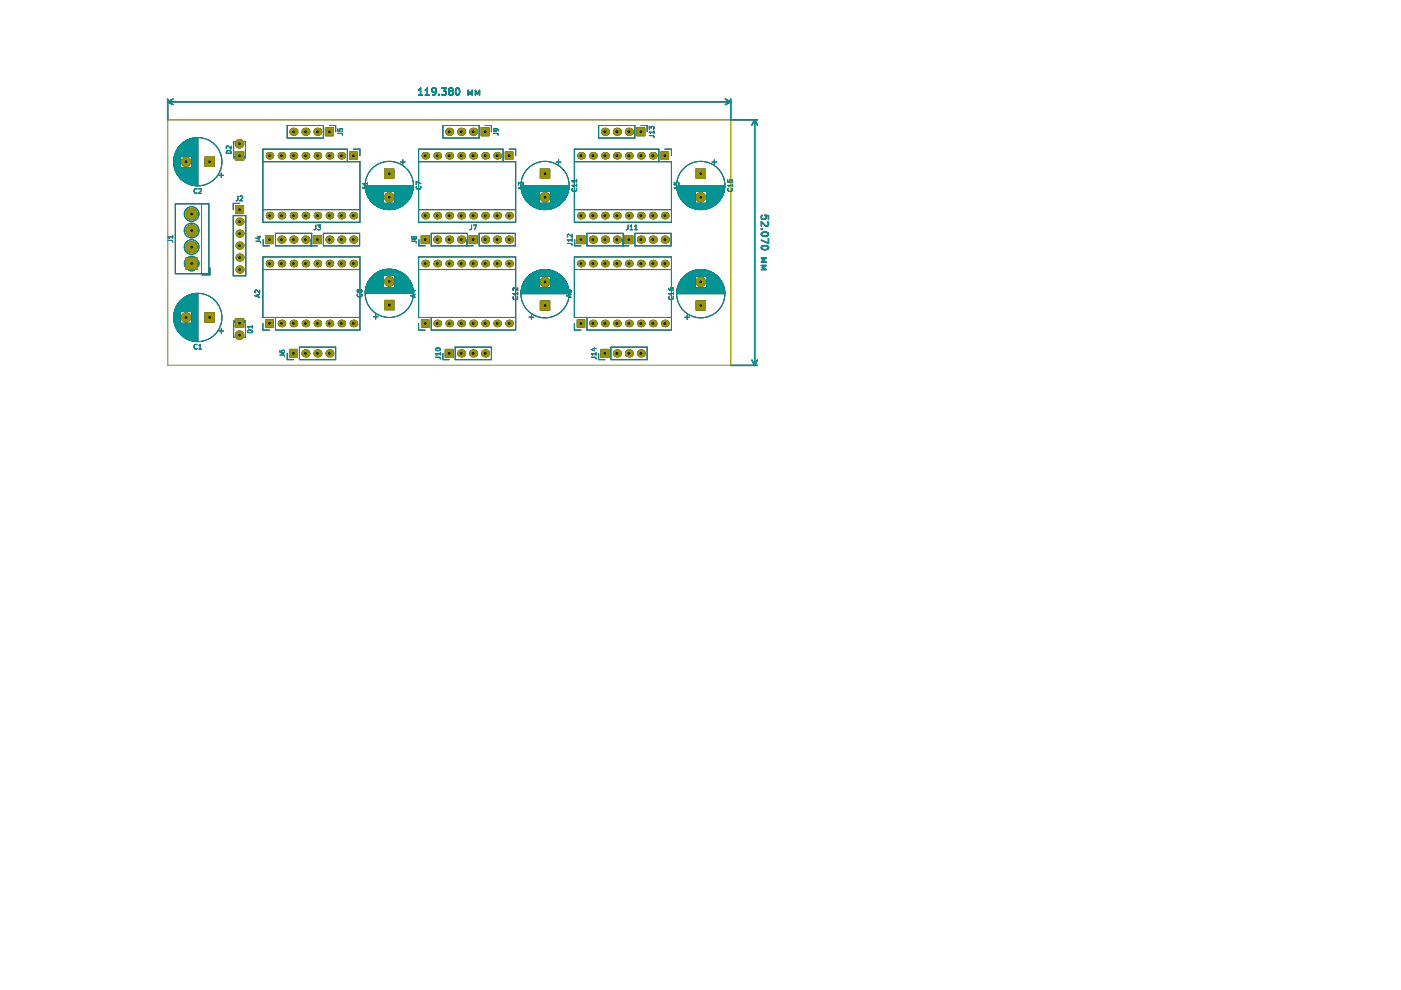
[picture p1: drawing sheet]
<svg xmlns="http://www.w3.org/2000/svg" width="297mm" height="210mm" viewBox="0 0 297 210" stroke-linecap="round" stroke-linejoin="round" font-family="sans-serif">
<path d="M35.5 25.4h119.4v52.1h-119.4z" fill="none" stroke="#000" stroke-width=".21"/>
<g fill="none" stroke="#000" stroke-width=".3">
<path d="M88.7 19.1l.5-.4v1.5M90.2 19.1l.4-.4v1.5M92.5 19.3l-.3 .3-.5-.1-.1-.2v-.3l.3-.3h.3l.3 .3a1 1 0 0 1-.5 1.2h-.3M93.7 18.7h.9l-.5 .5 .4 .2v.6l-.2 .2-.6-.2M95.5 19.3l-.3-.3 .3-.3h.4l.1 .3-.3 .3M95.5 19.3l-.3 .3v.3l.3 .3 .4-.1 .1-.2v-.4l-.3-.2M95.5 19.3h.2M96.8 18.7h.2a.8 .8 0 0 1 .5 .7 .8 .8 0 0 1-.5 .8 1 1 0 0 1-.2-1.5zM35.5 21.6h119.4M35.5 21v4.4M35.5 21.6l1.2 .6M36.7 21l-1.2 .6"/>
<path d="M88.7 20.2h.9M90.2 20.2h.8M93.1 20v.2M99.2 20.2v-1l.5 .8 .4-.8v1M100.8 20.2v-1l.4 .8 .5-.8v1M153.8 21l1.1 .6M154.9 21v4.4h5.7M154.9 21.6l-1.1 .6M160 25.4v52.1M160 25.4l-.6 1.1M160 25.4l.6 1.1M161.4 48.6h.2"/>
<path d="M161.4 54.7h1l-.8 .4 .8 .5h-1M161.4 56.3h1l-.8 .4 .8 .4h-1M161.6 45.6l-.2 .3 .2 .5 .5 .1 .2-.1 .1-.5-.2-.3 .7 .1v.7M161.6 49.4a.81 .81 0 0 1 1.3 .3 .85 .85 0 0 1-1.5-.1zM161.6 52.2a.81 .81 0 0 1 1.3 .4 .85 .85 0 0 1-1.5-.2zM162.8 47.1l.1 .5-.4 .3-1.1-.9v.9M162.9 50.6v1l-1.5-.7M154.9 77.5h5.7M159.4 76.3l.6 1.2M160.6 76.3l-.6 1.2"/>
</g>
<circle cx="57.1" cy="55.9" r=".8" fill="#000"/>
<circle cx="57.1" cy="55.9" r=".17" fill="#fff" stroke="#000" stroke-width=".21"/>
<circle cx="74.9" cy="68.6" r=".8" fill="#000"/>
<circle cx="74.9" cy="68.6" r=".17" fill="#fff" stroke="#000" stroke-width=".21"/>
<circle cx="59.7" cy="55.9" r=".8" fill="#000"/>
<circle cx="59.7" cy="55.9" r=".17" fill="#fff" stroke="#000" stroke-width=".21"/>
<circle cx="72.4" cy="68.6" r=".8" fill="#000"/>
<circle cx="72.4" cy="68.6" r=".17" fill="#fff" stroke="#000" stroke-width=".21"/>
<circle cx="62.2" cy="55.9" r=".8" fill="#000"/>
<circle cx="62.2" cy="55.9" r=".17" fill="#fff" stroke="#000" stroke-width=".21"/>
<circle cx="69.8" cy="68.6" r=".8" fill="#000"/>
<circle cx="69.8" cy="68.6" r=".17" fill="#fff" stroke="#000" stroke-width=".21"/>
<circle cx="64.8" cy="55.9" r=".8" fill="#000"/>
<circle cx="64.8" cy="55.9" r=".17" fill="#fff" stroke="#000" stroke-width=".21"/>
<circle cx="67.3" cy="68.6" r=".8" fill="#000"/>
<circle cx="67.3" cy="68.6" r=".17" fill="#fff" stroke="#000" stroke-width=".21"/>
<circle cx="67.3" cy="55.9" r=".8" fill="#000"/>
<circle cx="67.3" cy="55.9" r=".17" fill="#fff" stroke="#000" stroke-width=".21"/>
<circle cx="64.8" cy="68.6" r=".8" fill="#000"/>
<circle cx="64.8" cy="68.6" r=".17" fill="#fff" stroke="#000" stroke-width=".21"/>
<circle cx="69.8" cy="55.9" r=".8" fill="#000"/>
<circle cx="69.8" cy="55.9" r=".17" fill="#fff" stroke="#000" stroke-width=".21"/>
<circle cx="62.2" cy="68.6" r=".8" fill="#000"/>
<circle cx="62.2" cy="68.6" r=".17" fill="#fff" stroke="#000" stroke-width=".21"/>
<circle cx="72.4" cy="55.9" r=".8" fill="#000"/>
<circle cx="72.4" cy="55.9" r=".17" fill="#fff" stroke="#000" stroke-width=".21"/>
<circle cx="59.7" cy="68.6" r=".8" fill="#000"/>
<circle cx="59.7" cy="68.6" r=".17" fill="#fff" stroke="#000" stroke-width=".21"/>
<circle cx="74.9" cy="55.9" r=".8" fill="#000"/>
<circle cx="74.9" cy="55.9" r=".17" fill="#fff" stroke="#000" stroke-width=".21"/>
<path d="M56.3 67.8h1.6v1.6h-1.6z" fill-rule="evenodd" fill="#000" stroke="#000" stroke-width=".21"/>
<circle cx="57.1" cy="68.6" r=".17" fill="#fff" stroke="#000" stroke-width=".21"/>
<path d="M55.7 57.2h20.6M54.8 62.5v.4M55 62.4l-1 .3 1 .3M55 61.5v.6l-.7-.6-.3 .2 .1 .4M55.7 68.6v1.4h1.4M58.4 67.3v2.7h17.9v-15.5h-20.6v12.8h20.6" fill="none" stroke="#000" stroke-width=".21"/>
<path d="M107.1 32.2h1.6v1.6h-1.6z" fill-rule="evenodd" fill="#000" stroke="#000" stroke-width=".21"/>
<circle cx="107.9" cy="33" r=".17" fill="#fff" stroke="#000" stroke-width=".21"/>
<circle cx="90.2" cy="45.7" r=".8" fill="#000"/>
<circle cx="90.2" cy="45.7" r=".17" fill="#fff" stroke="#000" stroke-width=".21"/>
<circle cx="105.4" cy="33" r=".8" fill="#000"/>
<circle cx="105.4" cy="33" r=".17" fill="#fff" stroke="#000" stroke-width=".21"/>
<circle cx="92.7" cy="45.7" r=".8" fill="#000"/>
<circle cx="92.7" cy="45.7" r=".17" fill="#fff" stroke="#000" stroke-width=".21"/>
<circle cx="102.9" cy="33" r=".8" fill="#000"/>
<circle cx="102.9" cy="33" r=".17" fill="#fff" stroke="#000" stroke-width=".21"/>
<circle cx="95.2" cy="45.7" r=".8" fill="#000"/>
<circle cx="95.2" cy="45.7" r=".17" fill="#fff" stroke="#000" stroke-width=".21"/>
<circle cx="100.3" cy="33" r=".8" fill="#000"/>
<circle cx="100.3" cy="33" r=".17" fill="#fff" stroke="#000" stroke-width=".21"/>
<circle cx="97.8" cy="45.7" r=".8" fill="#000"/>
<circle cx="97.8" cy="45.7" r=".17" fill="#fff" stroke="#000" stroke-width=".21"/>
<circle cx="97.8" cy="33" r=".8" fill="#000"/>
<circle cx="97.8" cy="33" r=".17" fill="#fff" stroke="#000" stroke-width=".21"/>
<circle cx="100.3" cy="45.7" r=".8" fill="#000"/>
<circle cx="100.3" cy="45.7" r=".17" fill="#fff" stroke="#000" stroke-width=".21"/>
<circle cx="95.2" cy="33" r=".8" fill="#000"/>
<circle cx="95.2" cy="33" r=".17" fill="#fff" stroke="#000" stroke-width=".21"/>
<circle cx="102.9" cy="45.7" r=".8" fill="#000"/>
<circle cx="102.9" cy="45.7" r=".17" fill="#fff" stroke="#000" stroke-width=".21"/>
<circle cx="92.7" cy="33" r=".8" fill="#000"/>
<circle cx="92.7" cy="33" r=".17" fill="#fff" stroke="#000" stroke-width=".21"/>
<circle cx="105.4" cy="45.7" r=".8" fill="#000"/>
<circle cx="105.4" cy="45.7" r=".17" fill="#fff" stroke="#000" stroke-width=".21"/>
<circle cx="90.2" cy="33" r=".8" fill="#000"/>
<circle cx="90.2" cy="33" r=".17" fill="#fff" stroke="#000" stroke-width=".21"/>
<circle cx="107.9" cy="45.7" r=".8" fill="#000"/>
<circle cx="107.9" cy="45.7" r=".17" fill="#fff" stroke="#000" stroke-width=".21"/>
<path d="M88.8 34.3h20.5v12.8h-20.5v-15.5h17.9v2.7M107.9 31.6h1.4v1.4M109.9 39.3v-.6l.4 .3 .1-.3h.4v.6M110.6 39.6v.5M110.9 39.5l-1 .3 1 .4M88.8 44.5h20.5" fill="none" stroke="#000" stroke-width=".21"/>
<circle cx="148.6" cy="41.8" r="1" fill="#000" stroke="#000" stroke-width=".21"/>
<circle cx="148.6" cy="41.8" r=".17" fill="#fff" stroke="#000" stroke-width=".21"/>
<path d="M147.6 35.8h2v2h-2z" fill-rule="evenodd" fill="#000" stroke="#000" stroke-width=".21"/>
<circle cx="148.6" cy="36.8" r=".17" fill="#fff" stroke="#000" stroke-width=".21"/>
<g fill="none" stroke="#000" stroke-width=".21">
<path d="M143.5 39.3h10.2M143.5 39.4h10.2M143.5 39.5h10.2M143.5 39.6h10.2M143.5 39.7h10.1M143.5 39.8h10.1M143.5 39.9h10.1M143.5 40h10.1M151 34.4h1M151.5 33.9v1M154.3 38.1v.5h.5l-.1-.4 .5-.1v.5M154.4 40a.44 .44 0 0 0 .4 .6 .44 .44 0 0 0 .4-.6"/>
<path d="M155.3 39v.6M155.3 39.3h-1l.3 .3M143.5 40.1h10.1M143.6 40.1h10M143.6 40.2h10M143.6 40.3h10M143.6 40.4h9.9M143.6 40.5h9.9M143.7 40.6h3.6M143.7 40.7h3.6M143.7 40.8h3.6M143.7 40.9h3.6"/>
<path d="M143.8 40.9h3.5M143.8 41h3.5M143.8 41.1h3.5M143.8 41.2h3.5M143.9 41.3h3.4M143.9 41.4h3.4M144 41.5h3.3M144 41.6h3.3M144.1 41.7h3.2M144.1 41.8h3.2M144.2 41.9h3.1M144.2 42h3.1"/>
<path d="M144.3 42h3M144.3 42.1h3M144.4 42.2h2.9M144.4 42.3h2.9M144.5 42.3h2.8M144.5 42.4h2.8M144.6 42.5h2.7M144.7 42.6h2.6M144.7 42.7h2.6M144.8 42.7h2.5M144.8 42.8h2.5M144.9 42.8h2.4"/>
<path d="M144.9 42.9h2.4M145 42.9h2.3M145 43h2.3M145.1 43.1h2.2M145.1 43.1h6.9M145.2 43.1h6.8M145.3 43.2h6.6M145.3 43.3h6.5M145.4 43.3h6.4M145.5 43.4h6.2M145.5 43.4h6.1M145.6 43.5h6"/>
<path d="M145.6 43.5h5.9M145.7 43.6h5.7M145.8 43.6h5.5M145.9 43.7h5.4M146 43.7h5.2M146.1 43.8h5M146.1 43.8h4.9M146.3 43.9h4.6M146.4 43.9h4.4M146.5 44h4.2M146.6 44.1h3.9M146.7 44.1h3.7"/>
<path d="M146.8 44.1h3.5M147.1 44.2h3M147.2 44.3h2.8M147.3 44.3h2.5M147.7 44.4h1.7M148 44.4h1.2M149.8 40.6h3.7M149.8 43.1h2.3M149.8 42.9h2.4M149.8 42.8h2.5M149.8 42.7h2.6M149.8 42.6h2.7"/>
<path d="M149.8 42.5h2.8M149.8 42.4h2.8M149.8 42.3h2.9M149.8 42.1h3M149.8 42h3.1M149.8 41.9h3.1M149.8 41.8h3.2M149.8 41.7h3.3M149.8 41.6h3.3M149.8 41.5h3.4M149.8 41.3h3.4M149.8 41.3h3.5"/>
<path d="M149.8 41.1h3.5M149.8 41h3.6M149.8 40.9h3.6M149.8 40.8h3.6M149.8 40.7h3.7M152.1 43h-2.3M152.3 42.8l-2.5 .1M152.4 42.7h-2.6M152.6 42.5h-2.8M152.7 42.3l-2.9 .1M152.8 42.2h-3M152.9 42l-3.1 .1"/>
<path d="M153 41.9h-3.2M153.1 41.7h-3.3M153.2 41.5l-3.4 .1M153.2 41.4h-3.4M153.3 41.2h-3.5M153.4 41l-3.6 .1M153.4 40.9h-3.6M153.5 40.7h-3.7"/>
<circle cx="148.6" cy="39.3" r="5.1"/>
</g>
<path d="M43.4 66.3h2v2h-2z" fill-rule="evenodd" fill="#000" stroke="#000" stroke-width=".21"/>
<circle cx="44.4" cy="67.3" r=".17" fill="#fff" stroke="#000" stroke-width=".21"/>
<circle cx="39.4" cy="67.3" r="1" fill="#000" stroke="#000" stroke-width=".21"/>
<circle cx="39.4" cy="67.3" r=".17" fill="#fff" stroke="#000" stroke-width=".21"/>
<g fill="none" stroke="#000" stroke-width=".21">
<path d="M36.9 66.7v1.2M36.9 66.4v1.8M36.9 66.2v2.2M37 65.9v2.8M37.1 65.8v3M37.1 65.7v3.2M37.2 65.5v3.7M37.2 65.4v3.9M37.3 65.3v4M37.3 65.1v4.4M37.4 65v4.6M37.4 64.9v4.8"/>
<path d="M37.5 64.8v5M37.5 64.7v5.2M37.6 64.7v5.3M37.7 64.5v5.6M37.7 64.4v5.8M37.8 64.3v6M37.9 64.3v6.1M37.9 64.2v6.2M38 64.1v6.4M38 64.1v6.5M38.1 64v6.6M38.1 63.9v6.8"/>
<path d="M38.2 63.9v6.8M38.2 63.8v2.3M38.2 68.6v2.2M38.3 68.6v2.3M38.3 63.7v2.4M38.4 63.7v2.4M38.4 68.6v2.4M38.4 68.6l.1 2.4M38.5 63.6v2.5M38.5 68.6v2.5M38.5 63.5v2.6M38.6 63.5v2.6"/>
<path d="M38.6 68.6v2.5M38.6 68.6l.1 2.6M38.7 63.4v2.7M38.7 68.6v2.6M38.7 68.6v2.7M38.8 68.6v2.7M38.8 63.3v2.8M38.9 63.3v2.8M38.9 68.6v2.8M38.9 63.2v2.9M38.9 68.6l.1 2.8M39 63.2v2.9"/>
<path d="M39 63.1v3M39 68.6v2.9M39.1 63.1v3M39.1 68.6v2.9M39.1 68.6v3M39.2 63v3.1M39.2 68.6v3M39.3 68.6v3.1M39.3 63v3.1M39.3 62.9v3.2M39.4 62.9v3.2M39.4 68.6v3.1"/>
<path d="M39.4 68.6l.1 3.2M39.5 62.9v3.2M39.5 62.8v3.3M39.5 68.6v3.2M39.6 68.6v3.2M39.6 62.8v3.3M39.7 62.8v3.3M39.7 68.6v3.3M39.7 62.7v3.4M39.7 68.6l.1 3.3M39.8 62.7v3.4M39.8 68.6v3.3"/>
<path d="M39.9 62.7v3.4M39.9 68.6v3.3M39.9 68.6v3.4M39.9 62.6v3.5M40 62.6v3.5M40 68.6v3.4M40.1 68.6v3.4M40.1 62.6v3.5M40.1 68.6v3.5M40.2 62.5v3.6M40.2 68.6v3.5M40.2 68.6l.1 3.5"/>
<path d="M40.3 62.5v3.6M40.3 68.6v3.5M40.4 68.6v3.6M40.4 62.5v3.6M40.5 62.4v3.7M40.5 68.6v3.6M40.5 68.6l.1 3.6M40.6 62.4v3.7M40.6 68.6v3.6M40.7 62.4v3.7M40.7 68.6v3.6M40.7 62.4v9.8"/>
<path d="M40.8 62.4v9.9M40.9 62.3v10M41 62.3v10M41.1 62.3v10M41.2 62.3v10M41.3 62.3v10M41.3 62.3v10.1M41.4 62.3v10.1M41.5 62.3v10.1M41.5 62.2v10.2M41.6 62.2v10.2M41.7 62.2v10.2"/>
<path d="M41.8 73.1a.44 .44 0 0 0-.7 .4 .44 .44 0 0 0 .7 .4M41.8 62.2v10.2M41.9 62.2v10.2M42.2 74h.5M42.2 73.3l.2-.3v1M46.4 70.2h1M46.9 69.7v1"/>
<circle cx="41.9" cy="67.3" r="5.1"/>
</g>
<circle cx="39.4" cy="34.3" r="1" fill="#000" stroke="#000" stroke-width=".21"/>
<circle cx="39.4" cy="34.3" r=".17" fill="#fff" stroke="#000" stroke-width=".21"/>
<path d="M43.4 33.3h2v2h-2z" fill-rule="evenodd" fill="#000" stroke="#000" stroke-width=".21"/>
<circle cx="44.4" cy="34.3" r=".17" fill="#fff" stroke="#000" stroke-width=".21"/>
<g fill="none" stroke="#000" stroke-width=".21">
<path d="M36.9 33.7v1.2M36.9 33.4v1.8M36.9 33.2v2.2M37 32.9v2.8M37.1 32.8v3M37.1 32.7v3.2M37.2 32.4v3.7M37.2 32.3v3.9M37.3 32.3v4M37.3 32.1v4.4M37.4 32v4.6M37.4 31.9v4.8"/>
<path d="M37.5 31.8v5M37.5 31.7v5.2M37.6 31.6v5.3M37.7 31.5v5.6M37.7 31.4v5.8M37.8 31.3v6M37.9 31.2v6.1M37.9 31.2v6.2M38 31.1v6.4M38 31v6.5M38.1 31v6.6M38.1 30.9v6.8"/>
<path d="M38.2 30.9v6.8M38.2 30.8v2.2M38.2 35.5v2.3M38.3 35.5v2.4M38.3 30.7v2.3M38.4 30.7v2.3M38.4 35.5v2.4M38.4 35.5l.1 2.5M38.5 30.6v2.4M38.5 30.5v2.5M38.5 35.5v2.5M38.5 35.5v2.6"/>
<path d="M38.6 30.5v2.5M38.6 35.5v2.6M38.6 35.5l.1 2.7M38.7 30.4v2.6M38.7 35.5v2.7M38.7 30.3v2.7M38.8 35.5v2.8M38.8 30.3v2.7M38.9 30.2v2.8M38.9 35.5v2.8M38.9 35.5v2.9M38.9 35.5l.1 2.9"/>
<path d="M39 30.2v2.8M39 30.1v2.9M39 35.5v3M39.1 30.1v2.9M39.1 35.5v3M39.1 30v3M39.2 30v3M39.2 35.5v3.1M39.3 35.5v3.1M39.3 29.9v3.1M39.3 35.5v3.2M39.4 29.9v3.1"/>
<path d="M39.4 35.5v3.2M39.4 35.5l.1 3.2M39.5 29.9v3.1M39.5 29.8v3.2M39.5 35.5v3.3M39.6 35.5v3.3M39.6 29.8v3.2M39.7 29.7v3.3M39.7 35.5v3.3M39.7 35.5v3.4M39.7 35.5l.1 3.4M39.8 29.7v3.3"/>
<path d="M39.8 35.5v3.4M39.9 29.7v3.3M39.9 35.5v3.4M39.9 35.5v3.5M39.9 29.6v3.4M40 29.6v3.4M40 35.5v3.5M40.1 35.5v3.5M40.1 29.6v3.4M40.1 29.5v3.5M40.2 29.5v3.5M40.2 35.5v3.6"/>
<path d="M40.2 35.5l.1 3.6M40.3 29.5v3.5M40.3 35.5v3.6M40.4 35.5v3.6M40.4 29.4v3.6M40.5 29.4v3.6M40.5 35.5v3.7M40.5 35.5l.1 3.7M40.6 29.4v3.6M40.6 35.5v3.7M40.7 29.4v3.6M40.7 35.5v3.7"/>
<path d="M40.7 29.4v9.8M40.8 29.3v9.9M40.9 29.3v10M41 29.3v10M41.1 29.3v10M41.2 29.3v10M41.3 29.3v10M41.3 29.2v10.1M41.4 29.2v10.1M41.5 29.2v10.1M41.5 29.2v10.2M41.6 29.2v10.2"/>
<path d="M41.7 29.2v10.2M41.8 29.2v10.2M41.9 29.2v10.2M46.4 37.2h1M46.9 36.7v1M41.8 40.1a.44 .44 0 0 0-.7 .4 .44 .44 0 0 0 .7 .4M42.2 40.1l.3-.1 .2 .3-.6 .7h.6"/>
<circle cx="41.9" cy="34.3" r="5.1"/>
</g>
<path d="M147.6 63.8h2v2h-2z" fill-rule="evenodd" fill="#000" stroke="#000" stroke-width=".21"/>
<circle cx="148.6" cy="64.8" r=".17" fill="#fff" stroke="#000" stroke-width=".21"/>
<circle cx="148.6" cy="59.8" r="1" fill="#000" stroke="#000" stroke-width=".21"/>
<circle cx="148.6" cy="59.8" r=".17" fill="#fff" stroke="#000" stroke-width=".21"/>
<g fill="none" stroke="#000" stroke-width=".21">
<path d="M144 60h3.3M144.1 59.9h3.2M144.1 59.8h3.2M144.2 59.7h3.1M144.2 59.6h3.1M144.3 59.6h3M144.3 59.5h3M144.4 59.4h2.9M144.4 59.3h2.9M144.5 59.3h2.8M144.5 59.2h2.8M144.6 59.1h2.7"/>
<path d="M144.7 59h2.6M144.7 58.9h2.6M144.8 58.9h2.5M144.8 58.8h2.5M144.9 58.8h2.4M144.9 58.7h2.4M145 58.7h2.3M145 58.6h2.3M145.1 58.6h2.2M145.1 58.5h6.9M145.2 58.5h6.8M145.2 58.4h6.7"/>
<path d="M145.3 58.3h6.5M145.4 58.3h6.4M145.4 58.3h6.3M145.5 58.2h6.1M145.6 58.1h6M145.6 58.1h5.9M145.7 58h5.7M145.8 58h5.5M145.9 57.9h5.4M146 57.9h5.2M146.1 57.8h5M146.1 57.8h4.9"/>
<path d="M146.3 57.7h4.6M146.4 57.7h4.4M146.5 57.6h4.2M146.5 57.6h4.1M146.7 57.5h3.7M146.8 57.5h3.5M146.9 57.4h3.3M147.2 57.3h2.8M147.3 57.3h2.5M147.5 57.3h2.1M148 57.2h1.2M149.8 60h3.3"/>
<path d="M149.8 59.9h3.3M149.8 59.8h3.2M149.8 59.7h3.2M149.8 59.6h3.1M149.8 59.5h3.1M149.8 59.5h3M149.8 59.4h3M149.8 59.3l3 .1M149.8 59.3h2.9M149.8 59.2h2.9M149.8 59.1h2.8M149.8 59l2.7 .1"/>
<path d="M149.8 59h2.7M149.8 58.9h2.6M149.8 58.8h2.5M149.8 58.7h2.5M149.8 58.7h2.4M149.8 58.6h2.3M149.8 58.5l2.3 .1M141.8 61.1l.2 .4 .6 .1 .2-.2-.1-.3h-.5v.3l.1 .2M141.9 62.9a.44 .44 0 0 0 .4 .6 .44 .44 0 0 0 .4-.6M142.8 62v.5M142.8 62.2h-1l.3 .3M143.5 62.2h10.2"/>
<path d="M143.5 62.3h10.2M143.5 62.1h10.2M143.5 62h10.2M143.5 62h10.1M143.5 61.9h10.1M143.5 61.8h10.1M143.5 61.7h10.1M143.5 61.6h10.1M143.5 61.5h10.1M143.6 61.5h10M143.6 61.4h10M143.6 61.3h10"/>
<path d="M143.6 61.2h9.9M143.6 61.1h9.9M143.6 61h9.9M143.7 60.9h3.6M143.7 60.8h3.6M143.7 60.7h3.6M143.8 60.6h3.5M143.8 60.5h3.5M143.8 60.4h3.5M143.9 60.4h3.4M143.9 60.3h3.4M143.9 60.2h3.4"/>
<path d="M144 60.1h3.3M145.2 67.2h1M145.7 66.7v1M149.8 60.9h3.7M149.8 60.8l3.7 .1M149.8 60.8h3.6M149.8 60.7h3.6M149.8 60.6h3.6M149.8 60.5h3.6M149.8 60.5h3.5M149.8 60.4h3.5M149.8 60.3l3.5 .1"/>
<path d="M149.8 60.3h3.5M149.8 60.3h3.4M149.8 60.2h3.4M149.8 60.1h3.4M149.8 60l3.4 .1"/>
<circle cx="148.6" cy="62.3" r="5.1"/>
</g>
<circle cx="115.6" cy="59.8" r="1" fill="#000" stroke="#000" stroke-width=".21"/>
<circle cx="115.6" cy="59.8" r=".17" fill="#fff" stroke="#000" stroke-width=".21"/>
<path d="M114.6 63.8h2v2h-2z" fill-rule="evenodd" fill="#000" stroke="#000" stroke-width=".21"/>
<circle cx="115.6" cy="64.8" r=".17" fill="#fff" stroke="#000" stroke-width=".21"/>
<g fill="none" stroke="#000" stroke-width=".21">
<path d="M111 60h3.3M111 59.9h3.3M111.1 59.9h3.2M111.1 59.8h3.2M111.1 59.7h3.2M111.2 59.7h3.1M111.2 59.6h3.1M111.3 59.5h3M111.3 59.4h3M111.4 59.4h2.9M111.4 59.3h2.9M111.5 59.2h2.8"/>
<path d="M111.5 59.1h2.8M111.6 59.1h2.7M111.7 59h2.6M111.7 58.9h2.6M111.8 58.8h2.5M111.9 58.7h2.4M112 58.7h2.3M112 58.6h2.3M112.1 58.5h6.9M112.2 58.5h6.7M112.2 58.4h6.7M112.3 58.3h6.5"/>
<path d="M112.4 58.3h6.3M112.5 58.2h6.1M112.6 58.1h6M112.6 58.1h5.9M112.7 58h5.7M112.8 58h5.5M112.8 57.9h5.5M113 57.9h5.1M113 57.8h5.1M113.1 57.8h4.9M113.3 57.7h4.5M113.4 57.6h4.3"/>
<path d="M113.5 57.6h4.1M113.7 57.5h3.7M113.8 57.5h3.5M113.9 57.4h3.3M114.2 57.3h2.7M114.3 57.3h2.5M114.5 57.3h2.1M115 57.2h1.2M116.8 58.5l2.3 .1M116.8 58.6h2.3M116.8 58.7h2.4M116.8 58.8h2.5"/>
<path d="M116.8 58.9h2.6M116.8 59h2.6M116.8 59l2.7 .1M116.8 59.1h2.7M116.8 59.1h2.8M116.8 59.2h2.8M116.8 59.3h2.9M116.8 59.3l2.9 .1M116.8 59.4h3M116.8 59.5h3M116.8 59.5h3.1M116.8 59.6h3.1"/>
<path d="M116.8 59.7h3.2M116.8 59.8h3.2M116.8 59.9h3.3M116.8 60h3.3M108.9 62.9a.44 .44 0 0 0 .4 .6 .44 .44 0 0 0 .4-.6M109.8 61v.6l-.8-.6-.2 .2 .1 .4M109.8 62v.5M109.8 62.2h-1l.2 .3M110.5 62.2h10.1M110.5 62.3h10.1M110.5 62.1h10.1M110.5 62h10.1"/>
<path d="M110.5 61.9h10.1M110.5 61.8h10.1M110.5 61.7h10.1M110.5 61.6h10.1M110.5 61.5h10.1M110.5 61.4h10.1M110.6 61.4h10M110.6 61.3h10M110.6 61.3h9.9M110.6 61.2h9.9M110.6 61.1h9.9M110.6 61h9.9"/>
<path d="M110.6 60.9h3.7M110.7 60.9h3.6M110.7 60.8h3.6M110.7 60.7h3.6M110.7 60.6h3.6M110.8 60.6h3.5M110.8 60.5h3.5M110.8 60.4h3.5M110.9 60.3h3.4M110.9 60.2h3.4M110.9 60.1h3.4M111 60.1h3.3"/>
<path d="M112.2 67.2h1M112.7 66.7v1M116.8 60l3.3 .1M116.8 60.1h3.4M116.8 60.2h3.4M116.8 60.3h3.4M116.8 60.3l3.5 .1M116.8 60.4h3.5M116.8 60.5h3.5M116.8 60.6h3.6M116.8 60.7h3.6M116.8 60.8h3.6"/>
<path d="M116.8 60.8l3.6 .1M116.8 60.9h3.7"/>
<circle cx="115.6" cy="62.3" r="5.1"/>
</g>
<path d="M114.6 35.8h2v2h-2z" fill-rule="evenodd" fill="#000" stroke="#000" stroke-width=".21"/>
<circle cx="115.6" cy="36.8" r=".17" fill="#fff" stroke="#000" stroke-width=".21"/>
<circle cx="115.6" cy="41.8" r="1" fill="#000" stroke="#000" stroke-width=".21"/>
<circle cx="115.6" cy="41.8" r=".17" fill="#fff" stroke="#000" stroke-width=".21"/>
<g fill="none" stroke="#000" stroke-width=".21">
<path d="M110.5 39.3h10.1M110.5 39.4h10.1M110.5 39.5h10.1M110.5 39.6h10.1M110.5 39.7h10.1M110.5 39.8h10.1M110.5 39.9h10.1M110.5 40h10.1M117.9 34.4h1M118.4 33.9v1M121.4 40a.44 .44 0 0 0 .4 .6 .44 .44 0 0 0 .4-.6M122.3 38.1v.5"/>
<path d="M122.3 39v.6M122.3 39.3h-1l.2 .3M122.3 38.4h-1l.2 .2M110.5 40.1h10.1M110.5 40.2h10.1M110.6 40.2h10M110.6 40.3h9.9M110.6 40.4h9.9M110.6 40.5h9.9M110.6 40.6h3.7M110.6 40.7h3.7M110.7 40.7h3.6"/>
<path d="M110.7 40.8h3.6M110.7 40.9h3.6M110.7 41h3.6M110.8 41h3.5M110.8 41.1h3.5M110.8 41.2h3.5M110.8 41.3h3.5M110.9 41.3h3.4M110.9 41.4h3.4M110.9 41.5h3.4M111 41.5h3.3M111 41.6h3.3"/>
<path d="M111 41.7h3.3M111.1 41.7h3.2M111.1 41.8h3.2M111.1 41.9h3.2M111.2 41.9h3.1M111.2 42h3.1M111.3 42.1h3M111.3 42.2h3M111.4 42.3h2.9M111.5 42.4h2.8M111.5 42.5h2.8M111.6 42.5h2.7"/>
<path d="M111.6 42.6h2.7M111.7 42.6h2.6M111.7 42.7h2.6M111.8 42.7h2.5M111.8 42.8h2.5M111.9 42.9h2.4M112 42.9h2.3M112 43h2.3M112.1 43.1h2.2M112.1 43.1h6.9M112.2 43.1h6.7M112.3 43.2h6.6"/>
<path d="M112.3 43.3h6.5M112.4 43.4h6.3M112.5 43.4h6.1M112.6 43.5h6M112.6 43.5h5.9M112.7 43.6h5.7M112.8 43.6h5.5M112.8 43.7h5.5M113 43.7h5.1M113 43.8h5.1M113.1 43.8h4.9M113.3 43.9h4.5"/>
<path d="M113.4 44h4.3M113.6 44.1h3.9M113.7 44.1h3.7M113.8 44.1h3.5M114 44.2h3.1M114.2 44.3h2.7M114.3 44.3h2.5M114.7 44.4h1.7M115 44.4h1.2M116.8 40.6h3.7M116.8 40.7h3.7M116.8 40.8h3.6"/>
<path d="M116.8 40.9h3.6M116.8 41h3.6M116.8 41.1h3.5M116.8 41.3h3.5M116.8 41.3h3.4M116.8 41.5h3.4M116.8 41.6h3.3M116.8 41.7h3.3M116.8 41.8h3.2M116.8 41.9h3.1M116.8 42h3.1M116.8 42.1h3"/>
<path d="M116.8 42.3h2.9M116.8 42.4h2.8M116.8 42.5h2.8M116.8 42.6h2.7M116.8 42.6h2.6M116.8 42.7h2.5M116.8 42.8h2.5M116.8 42.9h2.4M116.8 43.1h2.2M119.1 43h-2.3M119.3 42.8l-2.5 .1M119.4 42.7h-2.6"/>
<path d="M119.5 42.5h-2.7M119.7 42.3l-2.9 .1M119.8 42.2h-3M119.9 42l-3.1 .1M120 41.9h-3.2M120.1 41.7h-3.3M120.1 41.5l-3.3 .1M120.2 41.4h-3.4M120.3 41.2h-3.5M120.4 41l-3.6 .1M120.4 40.9h-3.6M120.5 40.7h-3.7"/>
<circle cx="115.6" cy="39.3" r="5.1"/>
</g>
<circle cx="82.5" cy="59.7" r="1" fill="#000" stroke="#000" stroke-width=".21"/>
<circle cx="82.5" cy="59.7" r=".17" fill="#fff" stroke="#000" stroke-width=".21"/>
<path d="M81.5 63.7h2v2h-2z" fill-rule="evenodd" fill="#000" stroke="#000" stroke-width=".21"/>
<circle cx="82.5" cy="64.7" r=".17" fill="#fff" stroke="#000" stroke-width=".21"/>
<g fill="none" stroke="#000" stroke-width=".21">
<path d="M78 60h3.3M78 59.9h3.3M78 59.8h3.3M78.1 59.8h3.2M78.1 59.7h3.2M78.1 59.6h3.2M78.2 59.6h3.1M78.2 59.5h3.1M78.3 59.4h3M78.3 59.3h3M78.4 59.3h2.9M78.4 59.2h2.9"/>
<path d="M78.5 59.1h2.8M78.6 59h2.7M78.6 58.9h2.7M78.7 58.8h2.6M78.8 58.7h2.5M78.9 58.7h2.4M78.9 58.6h2.4M79 58.5h2.3M79.1 58.5h2.2M79.1 58.4h6.9M79.2 58.3h6.7M79.2 58.3h6.6"/>
<path d="M79.3 58.3h6.5M79.4 58.2h6.3M79.4 58.1h6.2M79.5 58.1h6.1M79.6 58h5.9M79.6 58h5.8M79.7 57.9h5.7M79.8 57.9h5.4M79.9 57.8h5.3M80 57.8h5.1M80.1 57.7h4.9M80.2 57.7h4.7"/>
<path d="M80.2 57.6h4.6M80.3 57.6h4.4M80.5 57.5h4.1M80.6 57.5h3.9M80.7 57.4h3.7M80.9 57.3h3.3M81 57.3h3M81.2 57.3h2.7M81.5 57.2h2.1M81.7 57.1h1.7M81.9 57.1h1.2M83.8 58.5h2.2"/>
<path d="M83.8 58.5h2.3M83.8 58.5l2.3 .1M83.8 58.6h2.4M83.8 58.7h2.4M83.8 58.7h2.5M83.8 58.8h2.5M83.8 58.8h2.6M83.8 58.9h2.6M83.8 58.9h2.7M83.8 59h2.7M83.8 59l2.8 .1M83.8 59.1h2.8"/>
<path d="M83.8 59.2h2.9M83.8 59.3h2.9M83.8 59.3l3 .1M83.8 59.4h3M83.8 59.5h3M83.8 59.5h3.1M83.8 59.6h3.1M83.8 59.7h3.2M83.8 59.8h3.2M83.8 59.9h3.3M83.8 60h3.3M75.8 62.4a.44 .44 0 0 0 .4 .6 .44 .44 0 0 0 .4-.6"/>
<path d="M76.2 61.6l.2-.2 .3 .2-.2 .4-.3-.2M76.2 61.6l-.2-.2-.3 .2 .2 .4 .3-.2M76.2 61.6v.2M77.5 62.1h10.1M77.5 62.2h10.1M77.5 62h10.1M77.5 61.9h10.1M77.5 61.8h10.1M77.5 61.7h10.1M77.5 61.6h10.1M77.5 61.5h10.1M77.5 61.4h10.1"/>
<path d="M77.5 61.3h10M77.5 61.2h10M77.6 61.2h9.9M77.6 61.1h9.9M77.6 61h9.9M77.6 60.9h9.9M77.6 60.9h3.7M77.7 60.8h3.6M77.7 60.7h3.6M77.7 60.6h3.6M77.7 60.5h3.6M77.8 60.5h3.5"/>
<path d="M77.8 60.4h3.5M77.8 60.3h3.5M77.8 60.2h3.5M77.9 60.1h3.4M79.2 67.2h1M79.7 66.7v1M83.8 60l3.4 .1M83.8 60.1h3.4M83.8 60.2h3.4M83.8 60.3h3.4M83.8 60.3h3.5M83.8 60.3l3.5 .1"/>
<path d="M83.8 60.4h3.5M83.8 60.5h3.5M83.8 60.6h3.6M83.8 60.7h3.6M83.8 60.8h3.6M83.8 60.8l3.6 .1M83.8 60.9h3.7"/>
<circle cx="82.5" cy="62.2" r="5.1"/>
</g>
<path d="M81.5 35.8h2v2h-2z" fill-rule="evenodd" fill="#000" stroke="#000" stroke-width=".21"/>
<circle cx="82.5" cy="36.8" r=".17" fill="#fff" stroke="#000" stroke-width=".21"/>
<circle cx="82.5" cy="41.8" r="1" fill="#000" stroke="#000" stroke-width=".21"/>
<circle cx="82.5" cy="41.8" r=".17" fill="#fff" stroke="#000" stroke-width=".21"/>
<g fill="none" stroke="#000" stroke-width=".21">
<path d="M77.5 39.3h10.1M77.5 39.4h10.1M77.5 39.5h10.1M77.5 39.6h10.1M77.5 39.7h10.1M77.5 39.8h10.1M77.5 39.9h10.1M77.5 40h10.1M84.9 34.4h1M85.4 33.9v1M88.3 39.5a.44 .44 0 0 0 .4 .6 .44 .44 0 0 0 .4-.6M89.2 38.9l-1-.4v.7"/>
<path d="M77.5 40.1h10.1M77.5 40.2h10M77.5 40.3h10M77.6 40.3h9.9M77.6 40.4h9.9M77.6 40.5h9.9M77.6 40.6h3.7M77.6 40.7h3.7M77.7 40.8h3.6M77.7 40.9h3.6M77.7 41h3.6M77.8 41.1h3.5"/>
<path d="M77.8 41.2h3.5M77.8 41.3h3.5M77.9 41.3h3.4M77.9 41.4h3.4M77.9 41.5h3.4M78 41.5h3.3M78 41.6h3.3M78 41.7h3.3M78.1 41.8h3.2M78.1 41.9h3.2M78.2 41.9h3.1M78.2 42h3.1"/>
<path d="M78.3 42.1h3M78.3 42.2h3M78.4 42.3h2.9M78.5 42.4h2.8M78.5 42.5h2.8M78.6 42.6h2.7M78.7 42.7h2.6M78.8 42.8h2.5M78.9 42.9h2.4M79 43h2.3M79.1 43.1h2.2M79.1 43.1h6.9"/>
<path d="M79.1 43.1h6.8M79.2 43.2h6.6M79.3 43.3h6.5M79.3 43.3h6.4M79.4 43.4h6.2M79.5 43.4h6.1M79.5 43.5h6M79.6 43.5h5.9M79.7 43.6h5.7M79.8 43.6h5.5M79.8 43.7h5.4M80 43.7h5.1"/>
<path d="M80 43.8h5M80.1 43.8h4.9M80.2 43.9h4.6M80.3 43.9h4.4M80.4 44h4.3M80.6 44.1h3.9M80.7 44.1h3.7M80.8 44.1h3.5M81 44.2h3M81.2 44.3h2.7M81.3 44.3h2.5M81.7 44.4h1.7"/>
<path d="M81.9 44.4h1.2M83.8 40.6h3.7M83.8 40.7h3.6M83.8 40.8h3.6M83.8 40.9h3.6M83.8 41h3.5M83.8 41.1h3.5M83.8 41.3h3.4M83.8 41.5h3.4M83.8 41.5h3.3M83.8 41.6h3.3M83.8 41.7h3.3"/>
<path d="M83.8 41.8h3.2M83.8 41.9h3.1M83.8 42h3.1M83.8 42.1h3M83.8 42.3h2.9M83.8 42.4h2.8M83.8 42.5h2.8M83.8 42.6h2.7M83.8 42.6h2.6M83.8 42.7h2.5M83.8 42.8h2.5M83.8 42.9h2.4"/>
<path d="M83.8 42.9h2.3M83.8 43.1h2.2M86.1 43h-2.3M86.3 42.8l-2.5 .1M86.4 42.7h-2.6M86.5 42.5h-2.7M86.6 42.3l-2.8 .1M86.8 42.2h-3M86.9 42l-3.1 .1M87 41.9h-3.2M87 41.7h-3.2M87.1 41.5l-3.3 .1"/>
<path d="M87.2 41.4h-3.4M87.3 41.2h-3.5M87.3 41l-3.5 .1M87.4 40.9h-3.6M87.4 40.7h-3.6"/>
<circle cx="82.5" cy="39.3" r="5.1"/>
</g>
<circle cx="135.9" cy="74.9" r=".85" fill="#000"/>
<circle cx="135.9" cy="74.9" r=".17" fill="#fff" stroke="#000" stroke-width=".21"/>
<circle cx="133.3" cy="74.9" r=".85" fill="#000"/>
<circle cx="133.3" cy="74.9" r=".17" fill="#fff" stroke="#000" stroke-width=".21"/>
<circle cx="130.8" cy="74.9" r=".85" fill="#000"/>
<circle cx="130.8" cy="74.9" r=".17" fill="#fff" stroke="#000" stroke-width=".21"/>
<path d="M127.4 74.1h1.7v1.7h-1.7z" fill-rule="evenodd" fill="#000" stroke="#000" stroke-width=".21"/>
<circle cx="128.3" cy="74.9" r=".17" fill="#fff" stroke="#000" stroke-width=".21"/>
<path d="M125.4 75.7l.8 .1 .2 .3M125.7 73.9h.7M126 73.7v.7l-.7-.3M126.4 75h-1l.3 .3M126.4 74.7v.6M126.9 74.9v1.4h1.4M129.5 73.6h7.7v2.7h-7.7z" fill="none" stroke="#000" stroke-width=".21"/>
<path d="M135 27.1h1.7v1.7h-1.7z" fill-rule="evenodd" fill="#000" stroke="#000" stroke-width=".21"/>
<circle cx="135.9" cy="27.9" r=".17" fill="#fff" stroke="#000" stroke-width=".21"/>
<circle cx="133.3" cy="27.9" r=".85" fill="#000"/>
<circle cx="133.3" cy="27.9" r=".17" fill="#fff" stroke="#000" stroke-width=".21"/>
<circle cx="130.8" cy="27.9" r=".85" fill="#000"/>
<circle cx="130.8" cy="27.9" r=".17" fill="#fff" stroke="#000" stroke-width=".21"/>
<circle cx="128.3" cy="27.9" r=".85" fill="#000"/>
<circle cx="128.3" cy="27.9" r=".17" fill="#fff" stroke="#000" stroke-width=".21"/>
<path d="M126.9 26.6h7.7v2.7h-7.7zM135.9 26.6h1.3v1.3M137.7 28.7l.8 .1 .2 .3M137.7 27.4v-.6l.3 .3 .1-.3h.5v.6M138.7 27.7v.6M138.7 28h-1l.2 .3" fill="none" stroke="#000" stroke-width=".21"/>
<circle cx="130.8" cy="50.8" r=".85" fill="#000"/>
<circle cx="130.8" cy="50.8" r=".17" fill="#fff" stroke="#000" stroke-width=".21"/>
<circle cx="128.3" cy="50.8" r=".85" fill="#000"/>
<circle cx="128.3" cy="50.8" r=".17" fill="#fff" stroke="#000" stroke-width=".21"/>
<circle cx="125.7" cy="50.8" r=".85" fill="#000"/>
<circle cx="125.7" cy="50.8" r=".17" fill="#fff" stroke="#000" stroke-width=".21"/>
<path d="M122.3 50h1.7v1.7h-1.7z" fill-rule="evenodd" fill="#000" stroke="#000" stroke-width=".21"/>
<circle cx="123.2" cy="50.8" r=".17" fill="#fff" stroke="#000" stroke-width=".21"/>
<path d="M120.3 51.6l.9 .1 .1 .3M121.3 49.7v.6l-.7-.6-.3 .1 .1 .4M121.3 50.6v.6M121.3 50.9h-1l.3 .3M121.8 50.8v1.3h1.4M124.4 49.5h7.7v2.6h-7.7z" fill="none" stroke="#000" stroke-width=".21"/>
<path d="M132.5 50h1.7v1.7h-1.7z" fill-rule="evenodd" fill="#000" stroke="#000" stroke-width=".21"/>
<circle cx="133.3" cy="50.8" r=".17" fill="#fff" stroke="#000" stroke-width=".21"/>
<circle cx="135.9" cy="50.8" r=".85" fill="#000"/>
<circle cx="135.9" cy="50.8" r=".17" fill="#fff" stroke="#000" stroke-width=".21"/>
<circle cx="138.4" cy="50.8" r=".85" fill="#000"/>
<circle cx="138.4" cy="50.8" r=".17" fill="#fff" stroke="#000" stroke-width=".21"/>
<circle cx="141" cy="50.8" r=".85" fill="#000"/>
<circle cx="141" cy="50.8" r=".17" fill="#fff" stroke="#000" stroke-width=".21"/>
<path d="M132 50.8v1.3h1.3M133.2 47.7l-.1 .9-.3 .1M133.6 48.7h.6M133.6 48l.3-.3v1M134.5 48.7h.6M134.5 48l.3-.3v1M134.6 49.5h7.7v2.6h-7.7z" fill="none" stroke="#000" stroke-width=".21"/>
<circle cx="102.9" cy="74.9" r=".85" fill="#000"/>
<circle cx="102.9" cy="74.9" r=".17" fill="#fff" stroke="#000" stroke-width=".21"/>
<circle cx="100.3" cy="74.9" r=".85" fill="#000"/>
<circle cx="100.3" cy="74.9" r=".17" fill="#fff" stroke="#000" stroke-width=".21"/>
<circle cx="97.8" cy="74.9" r=".85" fill="#000"/>
<circle cx="97.8" cy="74.9" r=".17" fill="#fff" stroke="#000" stroke-width=".21"/>
<path d="M94.4 74.1h1.7v1.7h-1.7z" fill-rule="evenodd" fill="#000" stroke="#000" stroke-width=".21"/>
<circle cx="95.2" cy="74.9" r=".17" fill="#fff" stroke="#000" stroke-width=".21"/>
<path d="M92.4 75.7l.8 .1 .2 .3M92.4 73.9a.49 .49 0 0 1 .6-.2 .49 .49 0 0 1 .3 .5 .49 .49 0 0 1-.6 .2 .49 .49 0 0 1-.3-.5zM93.4 75h-1l.2 .3M93.4 74.7v.6M93.9 74.9v1.4h1.3M96.5 73.6h7.7v2.7h-7.7z" fill="none" stroke="#000" stroke-width=".21"/>
<path d="M102 27.1h1.7v1.7h-1.7z" fill-rule="evenodd" fill="#000" stroke="#000" stroke-width=".21"/>
<circle cx="102.9" cy="27.9" r=".17" fill="#fff" stroke="#000" stroke-width=".21"/>
<circle cx="100.3" cy="27.9" r=".85" fill="#000"/>
<circle cx="100.3" cy="27.9" r=".17" fill="#fff" stroke="#000" stroke-width=".21"/>
<circle cx="97.8" cy="27.9" r=".85" fill="#000"/>
<circle cx="97.8" cy="27.9" r=".17" fill="#fff" stroke="#000" stroke-width=".21"/>
<circle cx="95.2" cy="27.9" r=".85" fill="#000"/>
<circle cx="95.2" cy="27.9" r=".17" fill="#fff" stroke="#000" stroke-width=".21"/>
<path d="M93.9 26.6h7.7v2.7h-7.7zM102.9 26.6h1.3v1.3M104.6 28.3h.9l.1 .4M105.1 27.3l.2 .2-.1 .2-.5 .1-.1-.3 .2-.2h.6l.2 .4" fill="none" stroke="#000" stroke-width=".21"/>
<circle cx="97.8" cy="50.8" r=".85" fill="#000"/>
<circle cx="97.8" cy="50.8" r=".17" fill="#fff" stroke="#000" stroke-width=".21"/>
<circle cx="95.2" cy="50.8" r=".85" fill="#000"/>
<circle cx="95.2" cy="50.8" r=".17" fill="#fff" stroke="#000" stroke-width=".21"/>
<circle cx="92.7" cy="50.8" r=".85" fill="#000"/>
<circle cx="92.7" cy="50.8" r=".17" fill="#fff" stroke="#000" stroke-width=".21"/>
<path d="M89.3 50h1.7v1.7h-1.7z" fill-rule="evenodd" fill="#000" stroke="#000" stroke-width=".21"/>
<circle cx="90.2" cy="50.8" r=".17" fill="#fff" stroke="#000" stroke-width=".21"/>
<path d="M87.3 51.1l.8 .1 .2 .3M87.7 50.3l.2-.2 .4 .2-.2 .4-.4-.2M87.7 50.3l-.2-.2-.2 .2 .2 .4 .2-.2M87.7 50.3v.2M88.8 50.8v1.3h1.4M91.4 49.5h7.7v2.6h-7.7z" fill="none" stroke="#000" stroke-width=".21"/>
<path d="M99.5 50h1.7v1.7h-1.7z" fill-rule="evenodd" fill="#000" stroke="#000" stroke-width=".21"/>
<circle cx="100.3" cy="50.8" r=".17" fill="#fff" stroke="#000" stroke-width=".21"/>
<circle cx="102.9" cy="50.8" r=".85" fill="#000"/>
<circle cx="102.9" cy="50.8" r=".17" fill="#fff" stroke="#000" stroke-width=".21"/>
<circle cx="105.4" cy="50.8" r=".85" fill="#000"/>
<circle cx="105.4" cy="50.8" r=".17" fill="#fff" stroke="#000" stroke-width=".21"/>
<circle cx="107.9" cy="50.8" r=".85" fill="#000"/>
<circle cx="107.9" cy="50.8" r=".17" fill="#fff" stroke="#000" stroke-width=".21"/>
<path d="M99 50.8v1.3h1.3M100 47.7l-.1 .9-.3 .1M100.4 47.7h.6l-.4 1M101.6 49.5h7.7v2.6h-7.7z" fill="none" stroke="#000" stroke-width=".21"/>
<circle cx="69.8" cy="74.9" r=".85" fill="#000"/>
<circle cx="69.8" cy="74.9" r=".17" fill="#fff" stroke="#000" stroke-width=".21"/>
<circle cx="67.3" cy="74.9" r=".85" fill="#000"/>
<circle cx="67.3" cy="74.9" r=".17" fill="#fff" stroke="#000" stroke-width=".21"/>
<circle cx="64.8" cy="74.9" r=".85" fill="#000"/>
<circle cx="64.8" cy="74.9" r=".17" fill="#fff" stroke="#000" stroke-width=".21"/>
<path d="M61.4 74.1h1.7v1.7h-1.7z" fill-rule="evenodd" fill="#000" stroke="#000" stroke-width=".21"/>
<circle cx="62.2" cy="74.9" r=".17" fill="#fff" stroke="#000" stroke-width=".21"/>
<path d="M59.3 75.3h.9l.1 .3M59.3 74.4l.3 .4h.5l.2-.2-.1-.3-.4 .1-.1 .2 .2 .2M60.9 74.9v1.4h1.3M63.5 73.6h7.7v2.7h-7.7z" fill="none" stroke="#000" stroke-width=".21"/>
<path d="M69 27.1h1.7v1.7h-1.7z" fill-rule="evenodd" fill="#000" stroke="#000" stroke-width=".21"/>
<circle cx="69.8" cy="27.9" r=".17" fill="#fff" stroke="#000" stroke-width=".21"/>
<circle cx="67.3" cy="27.9" r=".85" fill="#000"/>
<circle cx="67.3" cy="27.9" r=".17" fill="#fff" stroke="#000" stroke-width=".21"/>
<circle cx="64.8" cy="27.9" r=".85" fill="#000"/>
<circle cx="64.8" cy="27.9" r=".17" fill="#fff" stroke="#000" stroke-width=".21"/>
<circle cx="62.2" cy="27.9" r=".85" fill="#000"/>
<circle cx="62.2" cy="27.9" r=".17" fill="#fff" stroke="#000" stroke-width=".21"/>
<path d="M60.9 26.6h7.7v2.7h-7.7zM69.8 26.6h1.4v1.3M71.6 28.3h.9l.1 .4M71.6 27.3v.5h.5l-.1-.4 .5-.1v.5" fill="none" stroke="#000" stroke-width=".21"/>
<circle cx="64.8" cy="50.8" r=".85" fill="#000"/>
<circle cx="64.8" cy="50.8" r=".17" fill="#fff" stroke="#000" stroke-width=".21"/>
<circle cx="62.2" cy="50.8" r=".85" fill="#000"/>
<circle cx="62.2" cy="50.8" r=".17" fill="#fff" stroke="#000" stroke-width=".21"/>
<circle cx="59.7" cy="50.8" r=".85" fill="#000"/>
<circle cx="59.7" cy="50.8" r=".17" fill="#fff" stroke="#000" stroke-width=".21"/>
<path d="M56.3 50h1.7v1.7h-1.7z" fill-rule="evenodd" fill="#000" stroke="#000" stroke-width=".21"/>
<circle cx="57.1" cy="50.8" r=".17" fill="#fff" stroke="#000" stroke-width=".21"/>
<path d="M54.3 51.1l.8 .1 .2 .3M54.6 50.2h.7M54.9 50.1v.6l-.7-.2M55.8 50.8v1.3h1.3M58.4 49.5h7.7v2.6h-7.7z" fill="none" stroke="#000" stroke-width=".21"/>
<path d="M66.4 50h1.7v1.7h-1.7z" fill-rule="evenodd" fill="#000" stroke="#000" stroke-width=".21"/>
<circle cx="67.3" cy="50.8" r=".17" fill="#fff" stroke="#000" stroke-width=".21"/>
<circle cx="69.8" cy="50.8" r=".85" fill="#000"/>
<circle cx="69.8" cy="50.8" r=".17" fill="#fff" stroke="#000" stroke-width=".21"/>
<circle cx="72.4" cy="50.8" r=".85" fill="#000"/>
<circle cx="72.4" cy="50.8" r=".17" fill="#fff" stroke="#000" stroke-width=".21"/>
<circle cx="74.9" cy="50.8" r=".85" fill="#000"/>
<circle cx="74.9" cy="50.8" r=".17" fill="#fff" stroke="#000" stroke-width=".21"/>
<path d="M66 50.8v1.3h1.3M67 47.7l-.1 .9-.3 .1M67.3 47.7h.7l-.4 .4 .3 .1v.4h-.6M68.6 49.5h7.6v2.6h-7.6z" fill="none" stroke="#000" stroke-width=".21"/>
<path d="M49.9 43.6h1.7v1.7h-1.7z" fill-rule="evenodd" fill="#000" stroke="#000" stroke-width=".21"/>
<circle cx="50.8" cy="44.5" r=".17" fill="#fff" stroke="#000" stroke-width=".21"/>
<circle cx="50.8" cy="47" r=".85" fill="#000"/>
<circle cx="50.8" cy="47" r=".17" fill="#fff" stroke="#000" stroke-width=".21"/>
<circle cx="50.8" cy="49.5" r=".85" fill="#000"/>
<circle cx="50.8" cy="49.5" r=".17" fill="#fff" stroke="#000" stroke-width=".21"/>
<circle cx="50.8" cy="52.1" r=".85" fill="#000"/>
<circle cx="50.8" cy="52.1" r=".17" fill="#fff" stroke="#000" stroke-width=".21"/>
<circle cx="50.8" cy="54.6" r=".85" fill="#000"/>
<circle cx="50.8" cy="54.6" r=".17" fill="#fff" stroke="#000" stroke-width=".21"/>
<circle cx="50.8" cy="57.2" r=".85" fill="#000"/>
<circle cx="50.8" cy="57.2" r=".17" fill="#fff" stroke="#000" stroke-width=".21"/>
<path d="M49.5 45.7h2.6v12.8h-2.6zM50.5 41.6l-.1 .8-.3 .2M50.8 43.1h-1.3v1.4M50.9 41.7l.4-.1 .2 .3-.7 .7h.7" fill="none" stroke="#000" stroke-width=".21"/>
<circle cx="50.8" cy="30.5" r=".9" fill="#000" stroke="#000" stroke-width=".21"/>
<circle cx="50.8" cy="30.5" r=".17" fill="#fff" stroke="#000" stroke-width=".21"/>
<path d="M49.9 32.1h1.8v1.8h-1.8z" fill-rule="evenodd" fill="#000" stroke="#000" stroke-width=".21"/>
<circle cx="50.8" cy="33" r=".17" fill="#fff" stroke="#000" stroke-width=".21"/>
<path d="M48 32.1a.54 .54 0 0 1 .6-.2 .54 .54 0 0 1 .4 .6h-1zM49 31v.6l-.7-.6-.3 .2 .1 .3M49.5 33.2h.2M49.5 33.3h.2M49.7 30h-.2v3.5h.2M51.9 33.2h.1M51.9 33.3h.1M51.9 30h.1v3.5h-.1" fill="none" stroke="#000" stroke-width=".21"/>
<path d="M49.9 67.6h1.8v1.8h-1.8z" fill-rule="evenodd" fill="#000" stroke="#000" stroke-width=".21"/>
<circle cx="50.8" cy="68.5" r=".18" fill="#fff" stroke="#000" stroke-width=".21"/>
<circle cx="50.8" cy="71.1" r=".9" fill="#000" stroke="#000" stroke-width=".21"/>
<circle cx="50.8" cy="71.1" r=".18" fill="#fff" stroke="#000" stroke-width=".21"/>
<path d="M49.5 68.2h.2M49.5 68.3h.2M49.7 68.1h-.2v3.4h.2M51.9 68.1h.1v3.4h-.1M51.9 68.2h.1M51.9 68.3h.1M52.5 70.1a.54 .54 0 0 1 .7-.1 .54 .54 0 0 1 .3 .5h-1zM53.5 69v.6M53.5 69.3h-1l.3 .3" fill="none" stroke="#000" stroke-width=".21"/>
<circle cx="74.9" cy="45.7" r=".8" fill="#000"/>
<circle cx="74.9" cy="45.7" r=".17" fill="#fff" stroke="#000" stroke-width=".21"/>
<circle cx="57.1" cy="33" r=".8" fill="#000"/>
<circle cx="57.1" cy="33" r=".17" fill="#fff" stroke="#000" stroke-width=".21"/>
<circle cx="72.4" cy="45.7" r=".8" fill="#000"/>
<circle cx="72.4" cy="45.7" r=".17" fill="#fff" stroke="#000" stroke-width=".21"/>
<circle cx="59.7" cy="33" r=".8" fill="#000"/>
<circle cx="59.7" cy="33" r=".17" fill="#fff" stroke="#000" stroke-width=".21"/>
<circle cx="69.8" cy="45.7" r=".8" fill="#000"/>
<circle cx="69.8" cy="45.7" r=".17" fill="#fff" stroke="#000" stroke-width=".21"/>
<circle cx="62.2" cy="33" r=".8" fill="#000"/>
<circle cx="62.2" cy="33" r=".17" fill="#fff" stroke="#000" stroke-width=".21"/>
<circle cx="67.3" cy="45.7" r=".8" fill="#000"/>
<circle cx="67.3" cy="45.7" r=".17" fill="#fff" stroke="#000" stroke-width=".21"/>
<circle cx="64.8" cy="33" r=".8" fill="#000"/>
<circle cx="64.8" cy="33" r=".17" fill="#fff" stroke="#000" stroke-width=".21"/>
<circle cx="64.8" cy="45.7" r=".8" fill="#000"/>
<circle cx="64.8" cy="45.7" r=".17" fill="#fff" stroke="#000" stroke-width=".21"/>
<circle cx="67.3" cy="33" r=".8" fill="#000"/>
<circle cx="67.3" cy="33" r=".17" fill="#fff" stroke="#000" stroke-width=".21"/>
<circle cx="62.2" cy="45.7" r=".8" fill="#000"/>
<circle cx="62.2" cy="45.7" r=".17" fill="#fff" stroke="#000" stroke-width=".21"/>
<circle cx="69.8" cy="33" r=".8" fill="#000"/>
<circle cx="69.8" cy="33" r=".17" fill="#fff" stroke="#000" stroke-width=".21"/>
<circle cx="59.7" cy="45.7" r=".8" fill="#000"/>
<circle cx="59.7" cy="45.7" r=".17" fill="#fff" stroke="#000" stroke-width=".21"/>
<circle cx="72.4" cy="33" r=".8" fill="#000"/>
<circle cx="72.4" cy="33" r=".17" fill="#fff" stroke="#000" stroke-width=".21"/>
<circle cx="57.1" cy="45.7" r=".8" fill="#000"/>
<circle cx="57.1" cy="45.7" r=".17" fill="#fff" stroke="#000" stroke-width=".21"/>
<path d="M74.1 32.2h1.6v1.6h-1.6z" fill-rule="evenodd" fill="#000" stroke="#000" stroke-width=".21"/>
<circle cx="74.9" cy="33" r=".17" fill="#fff" stroke="#000" stroke-width=".21"/>
<path d="M55.7 34.3h20.6v12.8h-20.6v-15.5h17.9v2.7M74.9 31.6h1.4v1.4M77.6 39.6v.5M77.9 39.5l-1 .3 1 .4M77.9 38.7v.5M77.9 38.9h-1l.3 .3M55.7 44.5h20.6" fill="none" stroke="#000" stroke-width=".21"/>
<path d="M122.4 67.8h1.6v1.6h-1.6z" fill-rule="evenodd" fill="#000" stroke="#000" stroke-width=".21"/>
<circle cx="123.2" cy="68.6" r=".17" fill="#fff" stroke="#000" stroke-width=".21"/>
<circle cx="141" cy="55.9" r=".8" fill="#000"/>
<circle cx="141" cy="55.9" r=".17" fill="#fff" stroke="#000" stroke-width=".21"/>
<circle cx="125.7" cy="68.6" r=".8" fill="#000"/>
<circle cx="125.7" cy="68.6" r=".17" fill="#fff" stroke="#000" stroke-width=".21"/>
<circle cx="138.4" cy="55.9" r=".8" fill="#000"/>
<circle cx="138.4" cy="55.9" r=".17" fill="#fff" stroke="#000" stroke-width=".21"/>
<circle cx="128.3" cy="68.6" r=".8" fill="#000"/>
<circle cx="128.3" cy="68.6" r=".17" fill="#fff" stroke="#000" stroke-width=".21"/>
<circle cx="135.9" cy="55.9" r=".8" fill="#000"/>
<circle cx="135.9" cy="55.9" r=".17" fill="#fff" stroke="#000" stroke-width=".21"/>
<circle cx="130.8" cy="68.6" r=".8" fill="#000"/>
<circle cx="130.8" cy="68.6" r=".17" fill="#fff" stroke="#000" stroke-width=".21"/>
<circle cx="133.3" cy="55.9" r=".8" fill="#000"/>
<circle cx="133.3" cy="55.9" r=".17" fill="#fff" stroke="#000" stroke-width=".21"/>
<circle cx="133.3" cy="68.6" r=".8" fill="#000"/>
<circle cx="133.3" cy="68.6" r=".17" fill="#fff" stroke="#000" stroke-width=".21"/>
<circle cx="130.8" cy="55.9" r=".8" fill="#000"/>
<circle cx="130.8" cy="55.9" r=".17" fill="#fff" stroke="#000" stroke-width=".21"/>
<circle cx="135.9" cy="68.6" r=".8" fill="#000"/>
<circle cx="135.9" cy="68.6" r=".17" fill="#fff" stroke="#000" stroke-width=".21"/>
<circle cx="128.3" cy="55.9" r=".8" fill="#000"/>
<circle cx="128.3" cy="55.9" r=".17" fill="#fff" stroke="#000" stroke-width=".21"/>
<circle cx="138.4" cy="68.6" r=".8" fill="#000"/>
<circle cx="138.4" cy="68.6" r=".17" fill="#fff" stroke="#000" stroke-width=".21"/>
<circle cx="125.7" cy="55.9" r=".8" fill="#000"/>
<circle cx="125.7" cy="55.9" r=".17" fill="#fff" stroke="#000" stroke-width=".21"/>
<circle cx="141" cy="68.6" r=".8" fill="#000"/>
<circle cx="141" cy="68.6" r=".17" fill="#fff" stroke="#000" stroke-width=".21"/>
<circle cx="123.2" cy="55.9" r=".8" fill="#000"/>
<circle cx="123.2" cy="55.9" r=".17" fill="#fff" stroke="#000" stroke-width=".21"/>
<path d="M121.8 57.2h20.6M120.1 61.6l.2 .4 .6 .1 .2-.2-.1-.3h-.5v.3l.2 .2M120.8 62.5v.4M121.1 62.4l-1 .3 1 .3M121.8 68.6v1.4h1.4M124.4 67.3v2.7h18v-15.5h-20.6v12.8h20.6" fill="none" stroke="#000" stroke-width=".21"/>
<circle cx="141" cy="45.7" r=".8" fill="#000"/>
<circle cx="141" cy="45.7" r=".17" fill="#fff" stroke="#000" stroke-width=".21"/>
<circle cx="123.2" cy="33" r=".8" fill="#000"/>
<circle cx="123.2" cy="33" r=".17" fill="#fff" stroke="#000" stroke-width=".21"/>
<circle cx="138.4" cy="45.7" r=".8" fill="#000"/>
<circle cx="138.4" cy="45.7" r=".17" fill="#fff" stroke="#000" stroke-width=".21"/>
<circle cx="125.7" cy="33" r=".8" fill="#000"/>
<circle cx="125.7" cy="33" r=".17" fill="#fff" stroke="#000" stroke-width=".21"/>
<circle cx="135.9" cy="45.7" r=".8" fill="#000"/>
<circle cx="135.9" cy="45.7" r=".17" fill="#fff" stroke="#000" stroke-width=".21"/>
<circle cx="128.3" cy="33" r=".8" fill="#000"/>
<circle cx="128.3" cy="33" r=".17" fill="#fff" stroke="#000" stroke-width=".21"/>
<circle cx="133.3" cy="45.7" r=".8" fill="#000"/>
<circle cx="133.3" cy="45.7" r=".17" fill="#fff" stroke="#000" stroke-width=".21"/>
<circle cx="130.8" cy="33" r=".8" fill="#000"/>
<circle cx="130.8" cy="33" r=".17" fill="#fff" stroke="#000" stroke-width=".21"/>
<circle cx="130.8" cy="45.7" r=".8" fill="#000"/>
<circle cx="130.8" cy="45.7" r=".17" fill="#fff" stroke="#000" stroke-width=".21"/>
<circle cx="133.3" cy="33" r=".8" fill="#000"/>
<circle cx="133.3" cy="33" r=".17" fill="#fff" stroke="#000" stroke-width=".21"/>
<circle cx="128.3" cy="45.7" r=".8" fill="#000"/>
<circle cx="128.3" cy="45.7" r=".17" fill="#fff" stroke="#000" stroke-width=".21"/>
<circle cx="135.9" cy="33" r=".8" fill="#000"/>
<circle cx="135.9" cy="33" r=".17" fill="#fff" stroke="#000" stroke-width=".21"/>
<circle cx="125.7" cy="45.7" r=".8" fill="#000"/>
<circle cx="125.7" cy="45.7" r=".17" fill="#fff" stroke="#000" stroke-width=".21"/>
<circle cx="138.4" cy="33" r=".8" fill="#000"/>
<circle cx="138.4" cy="33" r=".17" fill="#fff" stroke="#000" stroke-width=".21"/>
<circle cx="123.2" cy="45.7" r=".8" fill="#000"/>
<circle cx="123.2" cy="45.7" r=".17" fill="#fff" stroke="#000" stroke-width=".21"/>
<path d="M140.2 32.2h1.6v1.6h-1.6z" fill-rule="evenodd" fill="#000" stroke="#000" stroke-width=".21"/>
<circle cx="141" cy="33" r=".17" fill="#fff" stroke="#000" stroke-width=".21"/>
<path d="M121.8 34.3h20.6v12.8h-20.6v-15.5h17.9v2.7M141 31.6h1.4v1.4M142.9 38.7v.5h.5v-.4l.5-.1v.5M143.7 39.6v.5M143.9 39.5l-1 .3 1 .4M121.8 44.5h20.6" fill="none" stroke="#000" stroke-width=".21"/>
<path d="M89.4 67.8h1.6v1.6h-1.6z" fill-rule="evenodd" fill="#000" stroke="#000" stroke-width=".21"/>
<circle cx="90.2" cy="68.6" r=".17" fill="#fff" stroke="#000" stroke-width=".21"/>
<circle cx="107.9" cy="55.9" r=".8" fill="#000"/>
<circle cx="107.9" cy="55.9" r=".17" fill="#fff" stroke="#000" stroke-width=".21"/>
<circle cx="92.7" cy="68.6" r=".8" fill="#000"/>
<circle cx="92.7" cy="68.6" r=".17" fill="#fff" stroke="#000" stroke-width=".21"/>
<circle cx="105.4" cy="55.9" r=".8" fill="#000"/>
<circle cx="105.4" cy="55.9" r=".17" fill="#fff" stroke="#000" stroke-width=".21"/>
<circle cx="95.2" cy="68.6" r=".8" fill="#000"/>
<circle cx="95.2" cy="68.6" r=".17" fill="#fff" stroke="#000" stroke-width=".21"/>
<circle cx="102.9" cy="55.9" r=".8" fill="#000"/>
<circle cx="102.9" cy="55.9" r=".17" fill="#fff" stroke="#000" stroke-width=".21"/>
<circle cx="97.8" cy="68.6" r=".8" fill="#000"/>
<circle cx="97.8" cy="68.6" r=".17" fill="#fff" stroke="#000" stroke-width=".21"/>
<circle cx="100.3" cy="55.9" r=".8" fill="#000"/>
<circle cx="100.3" cy="55.9" r=".17" fill="#fff" stroke="#000" stroke-width=".21"/>
<circle cx="100.3" cy="68.6" r=".8" fill="#000"/>
<circle cx="100.3" cy="68.6" r=".17" fill="#fff" stroke="#000" stroke-width=".21"/>
<circle cx="97.8" cy="55.9" r=".8" fill="#000"/>
<circle cx="97.8" cy="55.9" r=".17" fill="#fff" stroke="#000" stroke-width=".21"/>
<circle cx="102.9" cy="68.6" r=".8" fill="#000"/>
<circle cx="102.9" cy="68.6" r=".17" fill="#fff" stroke="#000" stroke-width=".21"/>
<circle cx="95.2" cy="55.9" r=".8" fill="#000"/>
<circle cx="95.2" cy="55.9" r=".17" fill="#fff" stroke="#000" stroke-width=".21"/>
<circle cx="105.4" cy="68.6" r=".8" fill="#000"/>
<circle cx="105.4" cy="68.6" r=".17" fill="#fff" stroke="#000" stroke-width=".21"/>
<circle cx="92.7" cy="55.9" r=".8" fill="#000"/>
<circle cx="92.7" cy="55.9" r=".17" fill="#fff" stroke="#000" stroke-width=".21"/>
<circle cx="107.9" cy="68.6" r=".8" fill="#000"/>
<circle cx="107.9" cy="68.6" r=".17" fill="#fff" stroke="#000" stroke-width=".21"/>
<circle cx="90.2" cy="55.9" r=".8" fill="#000"/>
<circle cx="90.2" cy="55.9" r=".17" fill="#fff" stroke="#000" stroke-width=".21"/>
<path d="M88.8 57.2h20.5M87.4 61.6h.7M87.7 61.5v.6l-.7-.3M87.8 62.5v.4M88.1 62.4l-1 .3 1 .3M88.8 68.6v1.4h1.4M91.4 67.3v2.7h17.9v-15.5h-20.5v12.8h20.5" fill="none" stroke="#000" stroke-width=".21"/>
<path d="M39.4 54.7h2.4v2.4h-2.4z" fill-rule="evenodd" fill="#000" stroke="#000" stroke-width=".21"/>
<circle cx="40.6" cy="55.9" r=".17" fill="#fff" stroke="#000" stroke-width=".21"/>
<circle cx="40.6" cy="52.4" r="1.2" fill="#000" stroke="#000" stroke-width=".21"/>
<circle cx="40.6" cy="52.4" r=".17" fill="#fff" stroke="#000" stroke-width=".21"/>
<circle cx="40.6" cy="48.9" r="1.2" fill="#000" stroke="#000" stroke-width=".21"/>
<circle cx="40.6" cy="48.9" r=".17" fill="#fff" stroke="#000" stroke-width=".21"/>
<circle cx="40.6" cy="45.4" r="1.2" fill="#000" stroke="#000" stroke-width=".21"/>
<circle cx="40.6" cy="45.4" r=".17" fill="#fff" stroke="#000" stroke-width=".21"/>
<g fill="none" stroke="#000" stroke-width=".21">
<path d="M35.6 51h.9l.1 .3M36.6 50.2h-1l.3 .3M36.6 50v.5M37.2 43.2h7.1v14.8h-7.1zM39.2 55.3l-.1 .6 .1 .6M40 57.3l.6 .1 .6-.1M40 54.4l.6-.1 .6 .1M42.1 55.3l.1 .6-.1 .6M42.7 43.2v14.8M44.5 56.8v1.5h-1.7"/>
<circle cx="40.6" cy="52.4" r="1.56"/>
<circle cx="40.6" cy="48.9" r="1.56"/>
<circle cx="40.6" cy="45.4" r="1.56"/>
</g>
<path d="M35.5 25.4h119.4v52.1h-119.4z" fill="none" stroke="#cdca00" stroke-width=".21"/>
<g fill="none" stroke="#009596" stroke-width=".3">
<path d="M88.7 19.1l.5-.4v1.5M90.2 19.1l.4-.4v1.5M92.5 19.3l-.3 .3-.5-.1-.1-.2v-.3l.3-.3h.3l.3 .3a1 1 0 0 1-.5 1.2h-.3M93.7 18.7h.9l-.5 .5 .4 .2v.6l-.2 .2-.6-.2M95.5 19.3l-.3-.3 .3-.3h.4l.1 .3-.3 .3M95.5 19.3l-.3 .3v.3l.3 .3 .4-.1 .1-.2v-.4l-.3-.2M95.5 19.3h.2M96.8 18.7h.2a.8 .8 0 0 1 .5 .7 .8 .8 0 0 1-.5 .8 1 1 0 0 1-.2-1.5zM35.5 21.6h119.4M35.5 21v4.4M35.5 21.6l1.2 .6M36.7 21l-1.2 .6"/>
<path d="M88.7 20.2h.9M90.2 20.2h.8M93.1 20v.2M99.2 20.2v-1l.5 .8 .4-.8v1M100.8 20.2v-1l.4 .8 .5-.8v1M153.8 21l1.1 .6M154.9 21v4.4h5.7M154.9 21.6l-1.1 .6M160 25.4v52.1M160 25.4l-.6 1.1M160 25.4l.6 1.1M161.4 48.6h.2"/>
<path d="M161.4 54.7h1l-.8 .4 .8 .5h-1M161.4 56.3h1l-.8 .4 .8 .4h-1M161.6 45.6l-.2 .3 .2 .5 .5 .1 .2-.1 .1-.5-.2-.3 .7 .1v.7M161.6 49.4a.81 .81 0 0 1 1.3 .3 .85 .85 0 0 1-1.5-.1zM161.6 52.2a.81 .81 0 0 1 1.3 .4 .85 .85 0 0 1-1.5-.2zM162.8 47.1l.1 .5-.4 .3-1.1-.9v.9M162.9 50.6v1l-1.5-.7M154.9 77.5h5.7M159.4 76.3l.6 1.2M160.6 76.3l-.6 1.2"/>
</g>
<circle cx="57.1" cy="55.9" r=".8" fill="#969400"/>
<circle cx="57.1" cy="55.9" r=".17" fill="#fff" stroke="#000" stroke-width=".21"/>
<circle cx="74.9" cy="68.6" r=".8" fill="#969400"/>
<circle cx="74.9" cy="68.6" r=".17" fill="#fff" stroke="#000" stroke-width=".21"/>
<circle cx="59.7" cy="55.9" r=".8" fill="#969400"/>
<circle cx="59.7" cy="55.9" r=".17" fill="#fff" stroke="#000" stroke-width=".21"/>
<circle cx="72.4" cy="68.6" r=".8" fill="#969400"/>
<circle cx="72.4" cy="68.6" r=".17" fill="#fff" stroke="#000" stroke-width=".21"/>
<circle cx="62.2" cy="55.9" r=".8" fill="#969400"/>
<circle cx="62.2" cy="55.9" r=".17" fill="#fff" stroke="#000" stroke-width=".21"/>
<circle cx="69.8" cy="68.6" r=".8" fill="#969400"/>
<circle cx="69.8" cy="68.6" r=".17" fill="#fff" stroke="#000" stroke-width=".21"/>
<circle cx="64.8" cy="55.9" r=".8" fill="#969400"/>
<circle cx="64.8" cy="55.9" r=".17" fill="#fff" stroke="#000" stroke-width=".21"/>
<circle cx="67.3" cy="68.6" r=".8" fill="#969400"/>
<circle cx="67.3" cy="68.6" r=".17" fill="#fff" stroke="#000" stroke-width=".21"/>
<circle cx="67.3" cy="55.9" r=".8" fill="#969400"/>
<circle cx="67.3" cy="55.9" r=".17" fill="#fff" stroke="#000" stroke-width=".21"/>
<circle cx="64.8" cy="68.6" r=".8" fill="#969400"/>
<circle cx="64.8" cy="68.6" r=".17" fill="#fff" stroke="#000" stroke-width=".21"/>
<circle cx="69.8" cy="55.9" r=".8" fill="#969400"/>
<circle cx="69.8" cy="55.9" r=".17" fill="#fff" stroke="#000" stroke-width=".21"/>
<circle cx="62.2" cy="68.6" r=".8" fill="#969400"/>
<circle cx="62.2" cy="68.6" r=".17" fill="#fff" stroke="#000" stroke-width=".21"/>
<circle cx="72.4" cy="55.9" r=".8" fill="#969400"/>
<circle cx="72.4" cy="55.9" r=".17" fill="#fff" stroke="#000" stroke-width=".21"/>
<circle cx="59.7" cy="68.6" r=".8" fill="#969400"/>
<circle cx="59.7" cy="68.6" r=".17" fill="#fff" stroke="#000" stroke-width=".21"/>
<circle cx="74.9" cy="55.9" r=".8" fill="#969400"/>
<circle cx="74.9" cy="55.9" r=".17" fill="#fff" stroke="#000" stroke-width=".21"/>
<path d="M56.3 67.8h1.6v1.6h-1.6z" fill-rule="evenodd" fill="#969400" stroke="#969400" stroke-width=".21"/>
<circle cx="57.1" cy="68.6" r=".17" fill="#fff" stroke="#000" stroke-width=".21"/>
<path d="M55.7 57.2h20.6M54.8 62.5v.4M55 62.4l-1 .3 1 .3M55 61.5v.6l-.7-.6-.3 .2 .1 .4M55.7 68.6v1.4h1.4M58.4 67.3v2.7h17.9v-15.5h-20.6v12.8h20.6" fill="none" stroke="#009596" stroke-width=".21"/>
<path d="M107.1 32.2h1.6v1.6h-1.6z" fill-rule="evenodd" fill="#969400" stroke="#969400" stroke-width=".21"/>
<circle cx="107.9" cy="33" r=".17" fill="#fff" stroke="#000" stroke-width=".21"/>
<circle cx="90.2" cy="45.7" r=".8" fill="#969400"/>
<circle cx="90.2" cy="45.7" r=".17" fill="#fff" stroke="#000" stroke-width=".21"/>
<circle cx="105.4" cy="33" r=".8" fill="#969400"/>
<circle cx="105.4" cy="33" r=".17" fill="#fff" stroke="#000" stroke-width=".21"/>
<circle cx="92.7" cy="45.7" r=".8" fill="#969400"/>
<circle cx="92.7" cy="45.7" r=".17" fill="#fff" stroke="#000" stroke-width=".21"/>
<circle cx="102.9" cy="33" r=".8" fill="#969400"/>
<circle cx="102.9" cy="33" r=".17" fill="#fff" stroke="#000" stroke-width=".21"/>
<circle cx="95.2" cy="45.7" r=".8" fill="#969400"/>
<circle cx="95.2" cy="45.7" r=".17" fill="#fff" stroke="#000" stroke-width=".21"/>
<circle cx="100.3" cy="33" r=".8" fill="#969400"/>
<circle cx="100.3" cy="33" r=".17" fill="#fff" stroke="#000" stroke-width=".21"/>
<circle cx="97.8" cy="45.7" r=".8" fill="#969400"/>
<circle cx="97.8" cy="45.7" r=".17" fill="#fff" stroke="#000" stroke-width=".21"/>
<circle cx="97.8" cy="33" r=".8" fill="#969400"/>
<circle cx="97.8" cy="33" r=".17" fill="#fff" stroke="#000" stroke-width=".21"/>
<circle cx="100.3" cy="45.7" r=".8" fill="#969400"/>
<circle cx="100.3" cy="45.7" r=".17" fill="#fff" stroke="#000" stroke-width=".21"/>
<circle cx="95.2" cy="33" r=".8" fill="#969400"/>
<circle cx="95.2" cy="33" r=".17" fill="#fff" stroke="#000" stroke-width=".21"/>
<circle cx="102.9" cy="45.7" r=".8" fill="#969400"/>
<circle cx="102.9" cy="45.7" r=".17" fill="#fff" stroke="#000" stroke-width=".21"/>
<circle cx="92.7" cy="33" r=".8" fill="#969400"/>
<circle cx="92.7" cy="33" r=".17" fill="#fff" stroke="#000" stroke-width=".21"/>
<circle cx="105.4" cy="45.7" r=".8" fill="#969400"/>
<circle cx="105.4" cy="45.7" r=".17" fill="#fff" stroke="#000" stroke-width=".21"/>
<circle cx="90.2" cy="33" r=".8" fill="#969400"/>
<circle cx="90.2" cy="33" r=".17" fill="#fff" stroke="#000" stroke-width=".21"/>
<circle cx="107.9" cy="45.7" r=".8" fill="#969400"/>
<circle cx="107.9" cy="45.7" r=".17" fill="#fff" stroke="#000" stroke-width=".21"/>
<path d="M88.8 34.3h20.5v12.8h-20.5v-15.5h17.9v2.7M107.9 31.6h1.4v1.4M109.9 39.3v-.6l.4 .3 .1-.3h.4v.6M110.6 39.6v.5M110.9 39.5l-1 .3 1 .4M88.8 44.5h20.5" fill="none" stroke="#009596" stroke-width=".21"/>
<circle cx="148.6" cy="41.8" r="1" fill="#969400" stroke="#969400" stroke-width=".21"/>
<circle cx="148.6" cy="41.8" r=".17" fill="#fff" stroke="#000" stroke-width=".21"/>
<path d="M147.6 35.8h2v2h-2z" fill-rule="evenodd" fill="#969400" stroke="#969400" stroke-width=".21"/>
<circle cx="148.6" cy="36.8" r=".17" fill="#fff" stroke="#000" stroke-width=".21"/>
<g fill="none" stroke="#009596" stroke-width=".21">
<path d="M143.5 39.3h10.2M143.5 39.4h10.2M143.5 39.5h10.2M143.5 39.6h10.2M143.5 39.7h10.1M143.5 39.8h10.1M143.5 39.9h10.1M143.5 40h10.1M151 34.4h1M151.5 33.9v1M154.3 38.1v.5h.5l-.1-.4 .5-.1v.5M154.4 40a.44 .44 0 0 0 .4 .6 .44 .44 0 0 0 .4-.6"/>
<path d="M155.3 39v.6M155.3 39.3h-1l.3 .3M143.5 40.1h10.1M143.6 40.1h10M143.6 40.2h10M143.6 40.3h10M143.6 40.4h9.9M143.6 40.5h9.9M143.7 40.6h3.6M143.7 40.7h3.6M143.7 40.8h3.6M143.7 40.9h3.6"/>
<path d="M143.8 40.9h3.5M143.8 41h3.5M143.8 41.1h3.5M143.8 41.2h3.5M143.9 41.3h3.4M143.9 41.4h3.4M144 41.5h3.3M144 41.6h3.3M144.1 41.7h3.2M144.1 41.8h3.2M144.2 41.9h3.1M144.2 42h3.1"/>
<path d="M144.3 42h3M144.3 42.1h3M144.4 42.2h2.9M144.4 42.3h2.9M144.5 42.3h2.8M144.5 42.4h2.8M144.6 42.5h2.7M144.7 42.6h2.6M144.7 42.7h2.6M144.8 42.7h2.5M144.8 42.8h2.5M144.9 42.8h2.4"/>
<path d="M144.9 42.9h2.4M145 42.9h2.3M145 43h2.3M145.1 43.1h2.2M145.1 43.1h6.9M145.2 43.1h6.8M145.3 43.2h6.6M145.3 43.3h6.5M145.4 43.3h6.4M145.5 43.4h6.2M145.5 43.4h6.1M145.6 43.5h6"/>
<path d="M145.6 43.5h5.9M145.7 43.6h5.7M145.8 43.6h5.5M145.9 43.7h5.4M146 43.7h5.2M146.1 43.8h5M146.1 43.8h4.9M146.3 43.9h4.6M146.4 43.9h4.4M146.5 44h4.2M146.6 44.1h3.9M146.7 44.1h3.7"/>
<path d="M146.8 44.1h3.5M147.1 44.2h3M147.2 44.3h2.8M147.3 44.3h2.5M147.7 44.4h1.7M148 44.4h1.2M149.8 40.6h3.7M149.8 43.1h2.3M149.8 42.9h2.4M149.8 42.8h2.5M149.8 42.7h2.6M149.8 42.6h2.7"/>
<path d="M149.8 42.5h2.8M149.8 42.4h2.8M149.8 42.3h2.9M149.8 42.1h3M149.8 42h3.1M149.8 41.9h3.1M149.8 41.8h3.2M149.8 41.7h3.3M149.8 41.6h3.3M149.8 41.5h3.4M149.8 41.3h3.4M149.8 41.3h3.5"/>
<path d="M149.8 41.1h3.5M149.8 41h3.6M149.8 40.9h3.6M149.8 40.8h3.6M149.8 40.7h3.7M152.1 43h-2.3M152.3 42.8l-2.5 .1M152.4 42.7h-2.6M152.6 42.5h-2.8M152.7 42.3l-2.9 .1M152.8 42.2h-3M152.9 42l-3.1 .1"/>
<path d="M153 41.9h-3.2M153.1 41.7h-3.3M153.2 41.5l-3.4 .1M153.2 41.4h-3.4M153.3 41.2h-3.5M153.4 41l-3.6 .1M153.4 40.9h-3.6M153.5 40.7h-3.7"/>
<circle cx="148.6" cy="39.3" r="5.1"/>
</g>
<path d="M43.4 66.3h2v2h-2z" fill-rule="evenodd" fill="#969400" stroke="#969400" stroke-width=".21"/>
<circle cx="44.4" cy="67.3" r=".17" fill="#fff" stroke="#000" stroke-width=".21"/>
<circle cx="39.4" cy="67.3" r="1" fill="#969400" stroke="#969400" stroke-width=".21"/>
<circle cx="39.4" cy="67.3" r=".17" fill="#fff" stroke="#000" stroke-width=".21"/>
<g fill="none" stroke="#009596" stroke-width=".21">
<path d="M36.9 66.7v1.2M36.9 66.4v1.8M36.9 66.2v2.2M37 65.9v2.8M37.1 65.8v3M37.1 65.7v3.2M37.2 65.5v3.7M37.2 65.4v3.9M37.3 65.3v4M37.3 65.1v4.4M37.4 65v4.6M37.4 64.9v4.8"/>
<path d="M37.5 64.8v5M37.5 64.7v5.2M37.6 64.7v5.3M37.7 64.5v5.6M37.7 64.4v5.8M37.8 64.3v6M37.9 64.3v6.1M37.9 64.2v6.2M38 64.1v6.4M38 64.1v6.5M38.1 64v6.6M38.1 63.9v6.8"/>
<path d="M38.2 63.9v6.8M38.2 63.8v2.3M38.2 68.6v2.2M38.3 68.6v2.3M38.3 63.7v2.4M38.4 63.7v2.4M38.4 68.6v2.4M38.4 68.6l.1 2.4M38.5 63.6v2.5M38.5 68.6v2.5M38.5 63.5v2.6M38.6 63.5v2.6"/>
<path d="M38.6 68.6v2.5M38.6 68.6l.1 2.6M38.7 63.4v2.7M38.7 68.6v2.6M38.7 68.6v2.7M38.8 68.6v2.7M38.8 63.3v2.8M38.9 63.3v2.8M38.9 68.6v2.8M38.9 63.2v2.9M38.9 68.6l.1 2.8M39 63.2v2.9"/>
<path d="M39 63.1v3M39 68.6v2.9M39.1 63.1v3M39.1 68.6v2.9M39.1 68.6v3M39.2 63v3.1M39.2 68.6v3M39.3 68.6v3.1M39.3 63v3.1M39.3 62.9v3.2M39.4 62.9v3.2M39.4 68.6v3.1"/>
<path d="M39.4 68.6l.1 3.2M39.5 62.9v3.2M39.5 62.8v3.3M39.5 68.6v3.2M39.6 68.6v3.2M39.6 62.8v3.3M39.7 62.8v3.3M39.7 68.6v3.3M39.7 62.7v3.4M39.7 68.6l.1 3.3M39.8 62.7v3.4M39.8 68.6v3.3"/>
<path d="M39.9 62.7v3.4M39.9 68.6v3.3M39.9 68.6v3.4M39.9 62.6v3.5M40 62.6v3.5M40 68.6v3.4M40.1 68.6v3.4M40.1 62.6v3.5M40.1 68.6v3.5M40.2 62.5v3.6M40.2 68.6v3.5M40.2 68.6l.1 3.5"/>
<path d="M40.3 62.5v3.6M40.3 68.6v3.5M40.4 68.6v3.6M40.4 62.5v3.6M40.5 62.4v3.7M40.5 68.6v3.6M40.5 68.6l.1 3.6M40.6 62.4v3.7M40.6 68.6v3.6M40.7 62.4v3.7M40.7 68.6v3.6M40.7 62.4v9.8"/>
<path d="M40.8 62.4v9.9M40.9 62.3v10M41 62.3v10M41.1 62.3v10M41.2 62.3v10M41.3 62.3v10M41.3 62.3v10.1M41.4 62.3v10.1M41.5 62.3v10.1M41.5 62.2v10.2M41.6 62.2v10.2M41.7 62.2v10.2"/>
<path d="M41.8 73.1a.44 .44 0 0 0-.7 .4 .44 .44 0 0 0 .7 .4M41.8 62.2v10.2M41.9 62.2v10.2M42.2 74h.5M42.2 73.3l.2-.3v1M46.4 70.2h1M46.9 69.7v1"/>
<circle cx="41.9" cy="67.3" r="5.1"/>
</g>
<circle cx="39.4" cy="34.3" r="1" fill="#969400" stroke="#969400" stroke-width=".21"/>
<circle cx="39.4" cy="34.3" r=".17" fill="#fff" stroke="#000" stroke-width=".21"/>
<path d="M43.4 33.3h2v2h-2z" fill-rule="evenodd" fill="#969400" stroke="#969400" stroke-width=".21"/>
<circle cx="44.4" cy="34.3" r=".17" fill="#fff" stroke="#000" stroke-width=".21"/>
<g fill="none" stroke="#009596" stroke-width=".21">
<path d="M36.9 33.7v1.2M36.9 33.4v1.8M36.9 33.2v2.2M37 32.9v2.8M37.1 32.8v3M37.1 32.7v3.2M37.2 32.4v3.7M37.2 32.3v3.9M37.3 32.3v4M37.3 32.1v4.4M37.4 32v4.6M37.4 31.9v4.8"/>
<path d="M37.5 31.8v5M37.5 31.7v5.2M37.6 31.6v5.3M37.7 31.5v5.6M37.7 31.4v5.8M37.8 31.3v6M37.9 31.2v6.1M37.9 31.2v6.2M38 31.1v6.4M38 31v6.5M38.1 31v6.6M38.1 30.9v6.8"/>
<path d="M38.2 30.9v6.8M38.2 30.8v2.2M38.2 35.5v2.3M38.3 35.5v2.4M38.3 30.7v2.3M38.4 30.7v2.3M38.4 35.5v2.4M38.4 35.5l.1 2.5M38.5 30.6v2.4M38.5 30.5v2.5M38.5 35.5v2.5M38.5 35.5v2.6"/>
<path d="M38.6 30.5v2.5M38.6 35.5v2.6M38.6 35.5l.1 2.7M38.7 30.4v2.6M38.7 35.5v2.7M38.7 30.3v2.7M38.8 35.5v2.8M38.8 30.3v2.7M38.9 30.2v2.8M38.9 35.5v2.8M38.9 35.5v2.9M38.9 35.5l.1 2.9"/>
<path d="M39 30.2v2.8M39 30.1v2.9M39 35.5v3M39.1 30.1v2.9M39.1 35.5v3M39.1 30v3M39.2 30v3M39.2 35.5v3.1M39.3 35.5v3.1M39.3 29.9v3.1M39.3 35.5v3.2M39.4 29.9v3.1"/>
<path d="M39.4 35.5v3.2M39.4 35.5l.1 3.2M39.5 29.9v3.1M39.5 29.8v3.2M39.5 35.5v3.3M39.6 35.5v3.3M39.6 29.8v3.2M39.7 29.7v3.3M39.7 35.5v3.3M39.7 35.5v3.4M39.7 35.5l.1 3.4M39.8 29.7v3.3"/>
<path d="M39.8 35.5v3.4M39.9 29.7v3.3M39.9 35.5v3.4M39.9 35.5v3.5M39.9 29.6v3.4M40 29.6v3.4M40 35.5v3.5M40.1 35.5v3.5M40.1 29.6v3.4M40.1 29.5v3.5M40.2 29.5v3.5M40.2 35.5v3.6"/>
<path d="M40.2 35.5l.1 3.6M40.3 29.5v3.5M40.3 35.5v3.6M40.4 35.5v3.6M40.4 29.4v3.6M40.5 29.4v3.6M40.5 35.5v3.7M40.5 35.5l.1 3.7M40.6 29.4v3.6M40.6 35.5v3.7M40.7 29.4v3.6M40.7 35.5v3.7"/>
<path d="M40.7 29.4v9.8M40.8 29.3v9.9M40.9 29.3v10M41 29.3v10M41.1 29.3v10M41.2 29.3v10M41.3 29.3v10M41.3 29.2v10.1M41.4 29.2v10.1M41.5 29.2v10.1M41.5 29.2v10.2M41.6 29.2v10.2"/>
<path d="M41.7 29.2v10.2M41.8 29.2v10.2M41.9 29.2v10.2M46.4 37.2h1M46.9 36.7v1M41.8 40.1a.44 .44 0 0 0-.7 .4 .44 .44 0 0 0 .7 .4M42.2 40.1l.3-.1 .2 .3-.6 .7h.6"/>
<circle cx="41.9" cy="34.3" r="5.1"/>
</g>
<path d="M147.6 63.8h2v2h-2z" fill-rule="evenodd" fill="#969400" stroke="#969400" stroke-width=".21"/>
<circle cx="148.6" cy="64.8" r=".17" fill="#fff" stroke="#000" stroke-width=".21"/>
<circle cx="148.6" cy="59.8" r="1" fill="#969400" stroke="#969400" stroke-width=".21"/>
<circle cx="148.6" cy="59.8" r=".17" fill="#fff" stroke="#000" stroke-width=".21"/>
<g fill="none" stroke="#009596" stroke-width=".21">
<path d="M144 60h3.3M144.1 59.9h3.2M144.1 59.8h3.2M144.2 59.7h3.1M144.2 59.6h3.1M144.3 59.6h3M144.3 59.5h3M144.4 59.4h2.9M144.4 59.3h2.9M144.5 59.3h2.8M144.5 59.2h2.8M144.6 59.1h2.7"/>
<path d="M144.7 59h2.6M144.7 58.9h2.6M144.8 58.9h2.5M144.8 58.8h2.5M144.9 58.8h2.4M144.9 58.7h2.4M145 58.7h2.3M145 58.6h2.3M145.1 58.6h2.2M145.1 58.5h6.9M145.2 58.5h6.8M145.2 58.4h6.7"/>
<path d="M145.3 58.3h6.5M145.4 58.3h6.4M145.4 58.3h6.3M145.5 58.2h6.1M145.6 58.1h6M145.6 58.1h5.9M145.7 58h5.7M145.8 58h5.5M145.9 57.9h5.4M146 57.9h5.2M146.1 57.8h5M146.1 57.8h4.9"/>
<path d="M146.3 57.7h4.6M146.4 57.7h4.4M146.5 57.6h4.2M146.5 57.6h4.1M146.7 57.5h3.7M146.8 57.5h3.5M146.9 57.4h3.3M147.2 57.3h2.8M147.3 57.3h2.5M147.5 57.3h2.1M148 57.2h1.2M149.8 60h3.3"/>
<path d="M149.8 59.9h3.3M149.8 59.8h3.2M149.8 59.7h3.2M149.8 59.6h3.1M149.8 59.5h3.1M149.8 59.5h3M149.8 59.4h3M149.8 59.3l3 .1M149.8 59.3h2.9M149.8 59.2h2.9M149.8 59.1h2.8M149.8 59l2.7 .1"/>
<path d="M149.8 59h2.7M149.8 58.9h2.6M149.8 58.8h2.5M149.8 58.7h2.5M149.8 58.7h2.4M149.8 58.6h2.3M149.8 58.5l2.3 .1M141.8 61.1l.2 .4 .6 .1 .2-.2-.1-.3h-.5v.3l.1 .2M141.9 62.9a.44 .44 0 0 0 .4 .6 .44 .44 0 0 0 .4-.6M142.8 62v.5M142.8 62.2h-1l.3 .3M143.5 62.2h10.2"/>
<path d="M143.5 62.3h10.2M143.5 62.1h10.2M143.5 62h10.2M143.5 62h10.1M143.5 61.9h10.1M143.5 61.8h10.1M143.5 61.7h10.1M143.5 61.6h10.1M143.5 61.5h10.1M143.6 61.5h10M143.6 61.4h10M143.6 61.3h10"/>
<path d="M143.6 61.2h9.9M143.6 61.1h9.9M143.6 61h9.9M143.7 60.9h3.6M143.7 60.8h3.6M143.7 60.7h3.6M143.8 60.6h3.5M143.8 60.5h3.5M143.8 60.4h3.5M143.9 60.4h3.4M143.9 60.3h3.4M143.9 60.2h3.4"/>
<path d="M144 60.1h3.3M145.2 67.2h1M145.7 66.7v1M149.8 60.9h3.7M149.8 60.8l3.7 .1M149.8 60.8h3.6M149.8 60.7h3.6M149.8 60.6h3.6M149.8 60.5h3.6M149.8 60.5h3.5M149.8 60.4h3.5M149.8 60.3l3.5 .1"/>
<path d="M149.8 60.3h3.5M149.8 60.3h3.4M149.8 60.2h3.4M149.8 60.1h3.4M149.8 60l3.4 .1"/>
<circle cx="148.6" cy="62.3" r="5.1"/>
</g>
<circle cx="115.6" cy="59.8" r="1" fill="#969400" stroke="#969400" stroke-width=".21"/>
<circle cx="115.6" cy="59.8" r=".17" fill="#fff" stroke="#000" stroke-width=".21"/>
<path d="M114.6 63.8h2v2h-2z" fill-rule="evenodd" fill="#969400" stroke="#969400" stroke-width=".21"/>
<circle cx="115.6" cy="64.8" r=".17" fill="#fff" stroke="#000" stroke-width=".21"/>
<g fill="none" stroke="#009596" stroke-width=".21">
<path d="M111 60h3.3M111 59.9h3.3M111.1 59.9h3.2M111.1 59.8h3.2M111.1 59.7h3.2M111.2 59.7h3.1M111.2 59.6h3.1M111.3 59.5h3M111.3 59.4h3M111.4 59.4h2.9M111.4 59.3h2.9M111.5 59.2h2.8"/>
<path d="M111.5 59.1h2.8M111.6 59.1h2.7M111.7 59h2.6M111.7 58.9h2.6M111.8 58.8h2.5M111.9 58.7h2.4M112 58.7h2.3M112 58.6h2.3M112.1 58.5h6.9M112.2 58.5h6.7M112.2 58.4h6.7M112.3 58.3h6.5"/>
<path d="M112.4 58.3h6.3M112.5 58.2h6.1M112.6 58.1h6M112.6 58.1h5.9M112.7 58h5.7M112.8 58h5.5M112.8 57.9h5.5M113 57.9h5.1M113 57.8h5.1M113.1 57.8h4.9M113.3 57.7h4.5M113.4 57.6h4.3"/>
<path d="M113.5 57.6h4.1M113.7 57.5h3.7M113.8 57.5h3.5M113.9 57.4h3.3M114.2 57.3h2.7M114.3 57.3h2.5M114.5 57.3h2.1M115 57.2h1.2M116.8 58.5l2.3 .1M116.8 58.6h2.3M116.8 58.7h2.4M116.8 58.8h2.5"/>
<path d="M116.8 58.9h2.6M116.8 59h2.6M116.8 59l2.7 .1M116.8 59.1h2.7M116.8 59.1h2.8M116.8 59.2h2.8M116.8 59.3h2.9M116.8 59.3l2.9 .1M116.8 59.4h3M116.8 59.5h3M116.8 59.5h3.1M116.8 59.6h3.1"/>
<path d="M116.8 59.7h3.2M116.8 59.8h3.2M116.8 59.9h3.3M116.8 60h3.3M108.9 62.9a.44 .44 0 0 0 .4 .6 .44 .44 0 0 0 .4-.6M109.8 61v.6l-.8-.6-.2 .2 .1 .4M109.8 62v.5M109.8 62.2h-1l.2 .3M110.5 62.2h10.1M110.5 62.3h10.1M110.5 62.1h10.1M110.5 62h10.1"/>
<path d="M110.5 61.9h10.1M110.5 61.8h10.1M110.5 61.7h10.1M110.5 61.6h10.1M110.5 61.5h10.1M110.5 61.4h10.1M110.6 61.4h10M110.6 61.3h10M110.6 61.3h9.9M110.6 61.2h9.9M110.6 61.1h9.9M110.6 61h9.9"/>
<path d="M110.6 60.9h3.7M110.7 60.9h3.6M110.7 60.8h3.6M110.7 60.7h3.6M110.7 60.6h3.6M110.8 60.6h3.5M110.8 60.5h3.5M110.8 60.4h3.5M110.9 60.3h3.4M110.9 60.2h3.4M110.9 60.1h3.4M111 60.1h3.3"/>
<path d="M112.2 67.2h1M112.7 66.7v1M116.8 60l3.3 .1M116.8 60.1h3.4M116.8 60.2h3.4M116.8 60.3h3.4M116.8 60.3l3.5 .1M116.8 60.4h3.5M116.8 60.5h3.5M116.8 60.6h3.6M116.8 60.7h3.6M116.8 60.8h3.6"/>
<path d="M116.8 60.8l3.6 .1M116.8 60.9h3.7"/>
<circle cx="115.6" cy="62.3" r="5.1"/>
</g>
<path d="M114.6 35.8h2v2h-2z" fill-rule="evenodd" fill="#969400" stroke="#969400" stroke-width=".21"/>
<circle cx="115.6" cy="36.8" r=".17" fill="#fff" stroke="#000" stroke-width=".21"/>
<circle cx="115.6" cy="41.8" r="1" fill="#969400" stroke="#969400" stroke-width=".21"/>
<circle cx="115.6" cy="41.8" r=".17" fill="#fff" stroke="#000" stroke-width=".21"/>
<g fill="none" stroke="#009596" stroke-width=".21">
<path d="M110.5 39.3h10.1M110.5 39.4h10.1M110.5 39.5h10.1M110.5 39.6h10.1M110.5 39.7h10.1M110.5 39.8h10.1M110.5 39.9h10.1M110.5 40h10.1M117.9 34.4h1M118.4 33.9v1M121.4 40a.44 .44 0 0 0 .4 .6 .44 .44 0 0 0 .4-.6M122.3 38.1v.5"/>
<path d="M122.3 39v.6M122.3 39.3h-1l.2 .3M122.3 38.4h-1l.2 .2M110.5 40.1h10.1M110.5 40.2h10.1M110.6 40.2h10M110.6 40.3h9.9M110.6 40.4h9.9M110.6 40.5h9.9M110.6 40.6h3.7M110.6 40.7h3.7M110.7 40.7h3.6"/>
<path d="M110.7 40.8h3.6M110.7 40.9h3.6M110.7 41h3.6M110.8 41h3.5M110.8 41.1h3.5M110.8 41.2h3.5M110.8 41.3h3.5M110.9 41.3h3.4M110.9 41.4h3.4M110.9 41.5h3.4M111 41.5h3.3M111 41.6h3.3"/>
<path d="M111 41.7h3.3M111.1 41.7h3.2M111.1 41.8h3.2M111.1 41.9h3.2M111.2 41.9h3.1M111.2 42h3.1M111.3 42.1h3M111.3 42.2h3M111.4 42.3h2.9M111.5 42.4h2.8M111.5 42.5h2.8M111.6 42.5h2.7"/>
<path d="M111.6 42.6h2.7M111.7 42.6h2.6M111.7 42.7h2.6M111.8 42.7h2.5M111.8 42.8h2.5M111.9 42.9h2.4M112 42.9h2.3M112 43h2.3M112.1 43.1h2.2M112.1 43.1h6.9M112.2 43.1h6.7M112.3 43.2h6.6"/>
<path d="M112.3 43.3h6.5M112.4 43.4h6.3M112.5 43.4h6.1M112.6 43.5h6M112.6 43.5h5.9M112.7 43.6h5.7M112.8 43.6h5.5M112.8 43.7h5.5M113 43.7h5.1M113 43.8h5.1M113.1 43.8h4.9M113.3 43.9h4.5"/>
<path d="M113.4 44h4.3M113.6 44.1h3.9M113.7 44.1h3.7M113.8 44.1h3.5M114 44.2h3.1M114.2 44.3h2.7M114.3 44.3h2.5M114.7 44.4h1.7M115 44.4h1.2M116.8 40.6h3.7M116.8 40.7h3.7M116.8 40.8h3.6"/>
<path d="M116.8 40.9h3.6M116.8 41h3.6M116.8 41.1h3.5M116.8 41.3h3.5M116.8 41.3h3.4M116.8 41.5h3.4M116.8 41.6h3.3M116.8 41.7h3.3M116.8 41.8h3.2M116.8 41.9h3.1M116.8 42h3.1M116.8 42.1h3"/>
<path d="M116.8 42.3h2.9M116.8 42.4h2.8M116.8 42.5h2.8M116.8 42.6h2.7M116.8 42.6h2.6M116.8 42.7h2.5M116.8 42.8h2.5M116.8 42.9h2.4M116.8 43.1h2.2M119.1 43h-2.3M119.3 42.8l-2.5 .1M119.4 42.7h-2.6"/>
<path d="M119.5 42.5h-2.7M119.7 42.3l-2.9 .1M119.8 42.2h-3M119.9 42l-3.1 .1M120 41.9h-3.2M120.1 41.7h-3.3M120.1 41.5l-3.3 .1M120.2 41.4h-3.4M120.3 41.2h-3.5M120.4 41l-3.6 .1M120.4 40.9h-3.6M120.5 40.7h-3.7"/>
<circle cx="115.6" cy="39.3" r="5.1"/>
</g>
<circle cx="82.5" cy="59.7" r="1" fill="#969400" stroke="#969400" stroke-width=".21"/>
<circle cx="82.5" cy="59.7" r=".17" fill="#fff" stroke="#000" stroke-width=".21"/>
<path d="M81.5 63.7h2v2h-2z" fill-rule="evenodd" fill="#969400" stroke="#969400" stroke-width=".21"/>
<circle cx="82.5" cy="64.7" r=".17" fill="#fff" stroke="#000" stroke-width=".21"/>
<g fill="none" stroke="#009596" stroke-width=".21">
<path d="M78 60h3.3M78 59.9h3.3M78 59.8h3.3M78.1 59.8h3.2M78.1 59.7h3.2M78.1 59.6h3.2M78.2 59.6h3.1M78.2 59.5h3.1M78.3 59.4h3M78.3 59.3h3M78.4 59.3h2.9M78.4 59.2h2.9"/>
<path d="M78.5 59.1h2.8M78.6 59h2.7M78.6 58.9h2.7M78.7 58.8h2.6M78.8 58.7h2.5M78.9 58.7h2.4M78.9 58.6h2.4M79 58.5h2.3M79.1 58.5h2.2M79.1 58.4h6.9M79.2 58.3h6.7M79.2 58.3h6.6"/>
<path d="M79.3 58.3h6.5M79.4 58.2h6.3M79.4 58.1h6.2M79.5 58.1h6.1M79.6 58h5.9M79.6 58h5.8M79.7 57.9h5.7M79.8 57.9h5.4M79.9 57.8h5.3M80 57.8h5.1M80.1 57.7h4.9M80.2 57.7h4.7"/>
<path d="M80.2 57.6h4.6M80.3 57.6h4.4M80.5 57.5h4.1M80.6 57.5h3.9M80.7 57.4h3.7M80.9 57.3h3.3M81 57.3h3M81.2 57.3h2.7M81.5 57.2h2.1M81.7 57.1h1.7M81.9 57.1h1.2M83.8 58.5h2.2"/>
<path d="M83.8 58.5h2.3M83.8 58.5l2.3 .1M83.8 58.6h2.4M83.8 58.7h2.4M83.8 58.7h2.5M83.8 58.8h2.5M83.8 58.8h2.6M83.8 58.9h2.6M83.8 58.9h2.7M83.8 59h2.7M83.8 59l2.8 .1M83.8 59.1h2.8"/>
<path d="M83.8 59.2h2.9M83.8 59.3h2.9M83.8 59.3l3 .1M83.8 59.4h3M83.8 59.5h3M83.8 59.5h3.1M83.8 59.6h3.1M83.8 59.7h3.2M83.8 59.8h3.2M83.8 59.9h3.3M83.8 60h3.3M75.8 62.4a.44 .44 0 0 0 .4 .6 .44 .44 0 0 0 .4-.6"/>
<path d="M76.2 61.6l.2-.2 .3 .2-.2 .4-.3-.2M76.2 61.6l-.2-.2-.3 .2 .2 .4 .3-.2M76.2 61.6v.2M77.5 62.1h10.1M77.5 62.2h10.1M77.5 62h10.1M77.5 61.9h10.1M77.5 61.8h10.1M77.5 61.7h10.1M77.5 61.6h10.1M77.5 61.5h10.1M77.5 61.4h10.1"/>
<path d="M77.5 61.3h10M77.5 61.2h10M77.6 61.2h9.9M77.6 61.1h9.9M77.6 61h9.9M77.6 60.9h9.9M77.6 60.9h3.7M77.7 60.8h3.6M77.7 60.7h3.6M77.7 60.6h3.6M77.7 60.5h3.6M77.8 60.5h3.5"/>
<path d="M77.8 60.4h3.5M77.8 60.3h3.5M77.8 60.2h3.5M77.9 60.1h3.4M79.2 67.2h1M79.7 66.7v1M83.8 60l3.4 .1M83.8 60.1h3.4M83.8 60.2h3.4M83.8 60.3h3.4M83.8 60.3h3.5M83.8 60.3l3.5 .1"/>
<path d="M83.8 60.4h3.5M83.8 60.5h3.5M83.8 60.6h3.6M83.8 60.7h3.6M83.8 60.8h3.6M83.8 60.8l3.6 .1M83.8 60.9h3.7"/>
<circle cx="82.5" cy="62.2" r="5.1"/>
</g>
<path d="M81.5 35.8h2v2h-2z" fill-rule="evenodd" fill="#969400" stroke="#969400" stroke-width=".21"/>
<circle cx="82.5" cy="36.8" r=".17" fill="#fff" stroke="#000" stroke-width=".21"/>
<circle cx="82.5" cy="41.8" r="1" fill="#969400" stroke="#969400" stroke-width=".21"/>
<circle cx="82.5" cy="41.8" r=".17" fill="#fff" stroke="#000" stroke-width=".21"/>
<g fill="none" stroke="#009596" stroke-width=".21">
<path d="M77.5 39.3h10.1M77.5 39.4h10.1M77.5 39.5h10.1M77.5 39.6h10.1M77.5 39.7h10.1M77.5 39.8h10.1M77.5 39.9h10.1M77.5 40h10.1M84.9 34.4h1M85.4 33.9v1M88.3 39.5a.44 .44 0 0 0 .4 .6 .44 .44 0 0 0 .4-.6M89.2 38.9l-1-.4v.7"/>
<path d="M77.5 40.1h10.1M77.5 40.2h10M77.5 40.3h10M77.6 40.3h9.9M77.6 40.4h9.9M77.6 40.5h9.9M77.6 40.6h3.7M77.6 40.7h3.7M77.7 40.8h3.6M77.7 40.9h3.6M77.7 41h3.6M77.8 41.1h3.5"/>
<path d="M77.8 41.2h3.5M77.8 41.3h3.5M77.9 41.3h3.4M77.9 41.4h3.4M77.9 41.5h3.4M78 41.5h3.3M78 41.6h3.3M78 41.7h3.3M78.1 41.8h3.2M78.1 41.9h3.2M78.2 41.9h3.1M78.2 42h3.1"/>
<path d="M78.3 42.1h3M78.3 42.2h3M78.4 42.3h2.9M78.5 42.4h2.8M78.5 42.5h2.8M78.6 42.6h2.7M78.7 42.7h2.6M78.8 42.8h2.5M78.9 42.9h2.4M79 43h2.3M79.1 43.1h2.2M79.1 43.1h6.9"/>
<path d="M79.1 43.1h6.8M79.2 43.2h6.6M79.3 43.3h6.5M79.3 43.3h6.4M79.4 43.4h6.2M79.5 43.4h6.1M79.5 43.5h6M79.6 43.5h5.9M79.7 43.6h5.7M79.8 43.6h5.5M79.8 43.7h5.4M80 43.7h5.1"/>
<path d="M80 43.8h5M80.1 43.8h4.9M80.2 43.9h4.6M80.3 43.9h4.4M80.4 44h4.3M80.6 44.1h3.9M80.7 44.1h3.7M80.8 44.1h3.5M81 44.2h3M81.2 44.3h2.7M81.3 44.3h2.5M81.7 44.4h1.7"/>
<path d="M81.9 44.4h1.2M83.8 40.6h3.7M83.8 40.7h3.6M83.8 40.8h3.6M83.8 40.9h3.6M83.8 41h3.5M83.8 41.1h3.5M83.8 41.3h3.4M83.8 41.5h3.4M83.8 41.5h3.3M83.8 41.6h3.3M83.8 41.7h3.3"/>
<path d="M83.8 41.8h3.2M83.8 41.9h3.1M83.8 42h3.1M83.8 42.1h3M83.8 42.3h2.9M83.8 42.4h2.8M83.8 42.5h2.8M83.8 42.6h2.7M83.8 42.6h2.6M83.8 42.7h2.5M83.8 42.8h2.5M83.8 42.9h2.4"/>
<path d="M83.8 42.9h2.3M83.8 43.1h2.2M86.1 43h-2.3M86.3 42.8l-2.5 .1M86.4 42.7h-2.6M86.5 42.5h-2.7M86.6 42.3l-2.8 .1M86.8 42.2h-3M86.9 42l-3.1 .1M87 41.9h-3.2M87 41.7h-3.2M87.1 41.5l-3.3 .1"/>
<path d="M87.2 41.4h-3.4M87.3 41.2h-3.5M87.3 41l-3.5 .1M87.4 40.9h-3.6M87.4 40.7h-3.6"/>
<circle cx="82.5" cy="39.3" r="5.1"/>
</g>
<circle cx="135.9" cy="74.9" r=".85" fill="#969400"/>
<circle cx="135.9" cy="74.9" r=".17" fill="#fff" stroke="#000" stroke-width=".21"/>
<circle cx="133.3" cy="74.9" r=".85" fill="#969400"/>
<circle cx="133.3" cy="74.9" r=".17" fill="#fff" stroke="#000" stroke-width=".21"/>
<circle cx="130.8" cy="74.9" r=".85" fill="#969400"/>
<circle cx="130.8" cy="74.9" r=".17" fill="#fff" stroke="#000" stroke-width=".21"/>
<path d="M127.4 74.1h1.7v1.7h-1.7z" fill-rule="evenodd" fill="#969400" stroke="#969400" stroke-width=".21"/>
<circle cx="128.3" cy="74.9" r=".17" fill="#fff" stroke="#000" stroke-width=".21"/>
<path d="M125.4 75.7l.8 .1 .2 .3M125.7 73.9h.7M126 73.7v.7l-.7-.3M126.4 75h-1l.3 .3M126.4 74.7v.6M126.9 74.9v1.4h1.4M129.5 73.6h7.7v2.7h-7.7z" fill="none" stroke="#009596" stroke-width=".21"/>
<path d="M135 27.1h1.7v1.7h-1.7z" fill-rule="evenodd" fill="#969400" stroke="#969400" stroke-width=".21"/>
<circle cx="135.9" cy="27.9" r=".17" fill="#fff" stroke="#000" stroke-width=".21"/>
<circle cx="133.3" cy="27.9" r=".85" fill="#969400"/>
<circle cx="133.3" cy="27.9" r=".17" fill="#fff" stroke="#000" stroke-width=".21"/>
<circle cx="130.8" cy="27.9" r=".85" fill="#969400"/>
<circle cx="130.8" cy="27.9" r=".17" fill="#fff" stroke="#000" stroke-width=".21"/>
<circle cx="128.3" cy="27.9" r=".85" fill="#969400"/>
<circle cx="128.3" cy="27.9" r=".17" fill="#fff" stroke="#000" stroke-width=".21"/>
<path d="M126.9 26.6h7.7v2.7h-7.7zM135.9 26.6h1.3v1.3M137.7 28.7l.8 .1 .2 .3M137.7 27.4v-.6l.3 .3 .1-.3h.5v.6M138.7 27.7v.6M138.7 28h-1l.2 .3" fill="none" stroke="#009596" stroke-width=".21"/>
<circle cx="130.8" cy="50.8" r=".85" fill="#969400"/>
<circle cx="130.8" cy="50.8" r=".17" fill="#fff" stroke="#000" stroke-width=".21"/>
<circle cx="128.3" cy="50.8" r=".85" fill="#969400"/>
<circle cx="128.3" cy="50.8" r=".17" fill="#fff" stroke="#000" stroke-width=".21"/>
<circle cx="125.7" cy="50.8" r=".85" fill="#969400"/>
<circle cx="125.7" cy="50.8" r=".17" fill="#fff" stroke="#000" stroke-width=".21"/>
<path d="M122.3 50h1.7v1.7h-1.7z" fill-rule="evenodd" fill="#969400" stroke="#969400" stroke-width=".21"/>
<circle cx="123.2" cy="50.8" r=".17" fill="#fff" stroke="#000" stroke-width=".21"/>
<path d="M120.3 51.6l.9 .1 .1 .3M121.3 49.7v.6l-.7-.6-.3 .1 .1 .4M121.3 50.6v.6M121.3 50.9h-1l.3 .3M121.8 50.8v1.3h1.4M124.4 49.5h7.7v2.6h-7.7z" fill="none" stroke="#009596" stroke-width=".21"/>
<path d="M132.5 50h1.7v1.7h-1.7z" fill-rule="evenodd" fill="#969400" stroke="#969400" stroke-width=".21"/>
<circle cx="133.3" cy="50.8" r=".17" fill="#fff" stroke="#000" stroke-width=".21"/>
<circle cx="135.9" cy="50.8" r=".85" fill="#969400"/>
<circle cx="135.9" cy="50.8" r=".17" fill="#fff" stroke="#000" stroke-width=".21"/>
<circle cx="138.4" cy="50.8" r=".85" fill="#969400"/>
<circle cx="138.4" cy="50.8" r=".17" fill="#fff" stroke="#000" stroke-width=".21"/>
<circle cx="141" cy="50.8" r=".85" fill="#969400"/>
<circle cx="141" cy="50.8" r=".17" fill="#fff" stroke="#000" stroke-width=".21"/>
<path d="M132 50.8v1.3h1.3M133.2 47.7l-.1 .9-.3 .1M133.6 48.7h.6M133.6 48l.3-.3v1M134.5 48.7h.6M134.5 48l.3-.3v1M134.6 49.5h7.7v2.6h-7.7z" fill="none" stroke="#009596" stroke-width=".21"/>
<circle cx="102.9" cy="74.9" r=".85" fill="#969400"/>
<circle cx="102.9" cy="74.9" r=".17" fill="#fff" stroke="#000" stroke-width=".21"/>
<circle cx="100.3" cy="74.9" r=".85" fill="#969400"/>
<circle cx="100.3" cy="74.9" r=".17" fill="#fff" stroke="#000" stroke-width=".21"/>
<circle cx="97.8" cy="74.9" r=".85" fill="#969400"/>
<circle cx="97.8" cy="74.9" r=".17" fill="#fff" stroke="#000" stroke-width=".21"/>
<path d="M94.4 74.1h1.7v1.7h-1.7z" fill-rule="evenodd" fill="#969400" stroke="#969400" stroke-width=".21"/>
<circle cx="95.2" cy="74.9" r=".17" fill="#fff" stroke="#000" stroke-width=".21"/>
<path d="M92.4 75.7l.8 .1 .2 .3M92.4 73.9a.49 .49 0 0 1 .6-.2 .49 .49 0 0 1 .3 .5 .49 .49 0 0 1-.6 .2 .49 .49 0 0 1-.3-.5zM93.4 75h-1l.2 .3M93.4 74.7v.6M93.9 74.9v1.4h1.3M96.5 73.6h7.7v2.7h-7.7z" fill="none" stroke="#009596" stroke-width=".21"/>
<path d="M102 27.1h1.7v1.7h-1.7z" fill-rule="evenodd" fill="#969400" stroke="#969400" stroke-width=".21"/>
<circle cx="102.9" cy="27.9" r=".17" fill="#fff" stroke="#000" stroke-width=".21"/>
<circle cx="100.3" cy="27.9" r=".85" fill="#969400"/>
<circle cx="100.3" cy="27.9" r=".17" fill="#fff" stroke="#000" stroke-width=".21"/>
<circle cx="97.8" cy="27.9" r=".85" fill="#969400"/>
<circle cx="97.8" cy="27.9" r=".17" fill="#fff" stroke="#000" stroke-width=".21"/>
<circle cx="95.2" cy="27.9" r=".85" fill="#969400"/>
<circle cx="95.2" cy="27.9" r=".17" fill="#fff" stroke="#000" stroke-width=".21"/>
<path d="M93.9 26.6h7.7v2.7h-7.7zM102.9 26.6h1.3v1.3M104.6 28.3h.9l.1 .4M105.1 27.3l.2 .2-.1 .2-.5 .1-.1-.3 .2-.2h.6l.2 .4" fill="none" stroke="#009596" stroke-width=".21"/>
<circle cx="97.8" cy="50.8" r=".85" fill="#969400"/>
<circle cx="97.8" cy="50.8" r=".17" fill="#fff" stroke="#000" stroke-width=".21"/>
<circle cx="95.2" cy="50.8" r=".85" fill="#969400"/>
<circle cx="95.2" cy="50.8" r=".17" fill="#fff" stroke="#000" stroke-width=".21"/>
<circle cx="92.7" cy="50.8" r=".85" fill="#969400"/>
<circle cx="92.7" cy="50.8" r=".17" fill="#fff" stroke="#000" stroke-width=".21"/>
<path d="M89.3 50h1.7v1.7h-1.7z" fill-rule="evenodd" fill="#969400" stroke="#969400" stroke-width=".21"/>
<circle cx="90.2" cy="50.8" r=".17" fill="#fff" stroke="#000" stroke-width=".21"/>
<path d="M87.3 51.1l.8 .1 .2 .3M87.7 50.3l.2-.2 .4 .2-.2 .4-.4-.2M87.7 50.3l-.2-.2-.2 .2 .2 .4 .2-.2M87.7 50.3v.2M88.8 50.8v1.3h1.4M91.4 49.5h7.7v2.6h-7.7z" fill="none" stroke="#009596" stroke-width=".21"/>
<path d="M99.5 50h1.7v1.7h-1.7z" fill-rule="evenodd" fill="#969400" stroke="#969400" stroke-width=".21"/>
<circle cx="100.3" cy="50.8" r=".17" fill="#fff" stroke="#000" stroke-width=".21"/>
<circle cx="102.9" cy="50.8" r=".85" fill="#969400"/>
<circle cx="102.9" cy="50.8" r=".17" fill="#fff" stroke="#000" stroke-width=".21"/>
<circle cx="105.4" cy="50.8" r=".85" fill="#969400"/>
<circle cx="105.4" cy="50.8" r=".17" fill="#fff" stroke="#000" stroke-width=".21"/>
<circle cx="107.9" cy="50.8" r=".85" fill="#969400"/>
<circle cx="107.9" cy="50.8" r=".17" fill="#fff" stroke="#000" stroke-width=".21"/>
<path d="M99 50.8v1.3h1.3M100 47.7l-.1 .9-.3 .1M100.4 47.7h.6l-.4 1M101.6 49.5h7.7v2.6h-7.7z" fill="none" stroke="#009596" stroke-width=".21"/>
<circle cx="69.8" cy="74.9" r=".85" fill="#969400"/>
<circle cx="69.8" cy="74.9" r=".17" fill="#fff" stroke="#000" stroke-width=".21"/>
<circle cx="67.3" cy="74.9" r=".85" fill="#969400"/>
<circle cx="67.3" cy="74.9" r=".17" fill="#fff" stroke="#000" stroke-width=".21"/>
<circle cx="64.8" cy="74.9" r=".85" fill="#969400"/>
<circle cx="64.8" cy="74.9" r=".17" fill="#fff" stroke="#000" stroke-width=".21"/>
<path d="M61.4 74.1h1.7v1.7h-1.7z" fill-rule="evenodd" fill="#969400" stroke="#969400" stroke-width=".21"/>
<circle cx="62.2" cy="74.9" r=".17" fill="#fff" stroke="#000" stroke-width=".21"/>
<path d="M59.3 75.3h.9l.1 .3M59.3 74.4l.3 .4h.5l.2-.2-.1-.3-.4 .1-.1 .2 .2 .2M60.9 74.9v1.4h1.3M63.5 73.6h7.7v2.7h-7.7z" fill="none" stroke="#009596" stroke-width=".21"/>
<path d="M69 27.1h1.7v1.7h-1.7z" fill-rule="evenodd" fill="#969400" stroke="#969400" stroke-width=".21"/>
<circle cx="69.8" cy="27.9" r=".17" fill="#fff" stroke="#000" stroke-width=".21"/>
<circle cx="67.3" cy="27.9" r=".85" fill="#969400"/>
<circle cx="67.3" cy="27.9" r=".17" fill="#fff" stroke="#000" stroke-width=".21"/>
<circle cx="64.8" cy="27.9" r=".85" fill="#969400"/>
<circle cx="64.8" cy="27.9" r=".17" fill="#fff" stroke="#000" stroke-width=".21"/>
<circle cx="62.2" cy="27.9" r=".85" fill="#969400"/>
<circle cx="62.2" cy="27.9" r=".17" fill="#fff" stroke="#000" stroke-width=".21"/>
<path d="M60.9 26.6h7.7v2.7h-7.7zM69.8 26.6h1.4v1.3M71.6 28.3h.9l.1 .4M71.6 27.3v.5h.5l-.1-.4 .5-.1v.5" fill="none" stroke="#009596" stroke-width=".21"/>
<circle cx="64.8" cy="50.8" r=".85" fill="#969400"/>
<circle cx="64.8" cy="50.8" r=".17" fill="#fff" stroke="#000" stroke-width=".21"/>
<circle cx="62.2" cy="50.8" r=".85" fill="#969400"/>
<circle cx="62.2" cy="50.8" r=".17" fill="#fff" stroke="#000" stroke-width=".21"/>
<circle cx="59.7" cy="50.8" r=".85" fill="#969400"/>
<circle cx="59.7" cy="50.8" r=".17" fill="#fff" stroke="#000" stroke-width=".21"/>
<path d="M56.3 50h1.7v1.7h-1.7z" fill-rule="evenodd" fill="#969400" stroke="#969400" stroke-width=".21"/>
<circle cx="57.1" cy="50.8" r=".17" fill="#fff" stroke="#000" stroke-width=".21"/>
<path d="M54.3 51.1l.8 .1 .2 .3M54.6 50.2h.7M54.9 50.1v.6l-.7-.2M55.8 50.8v1.3h1.3M58.4 49.5h7.7v2.6h-7.7z" fill="none" stroke="#009596" stroke-width=".21"/>
<path d="M66.4 50h1.7v1.7h-1.7z" fill-rule="evenodd" fill="#969400" stroke="#969400" stroke-width=".21"/>
<circle cx="67.3" cy="50.8" r=".17" fill="#fff" stroke="#000" stroke-width=".21"/>
<circle cx="69.8" cy="50.8" r=".85" fill="#969400"/>
<circle cx="69.8" cy="50.8" r=".17" fill="#fff" stroke="#000" stroke-width=".21"/>
<circle cx="72.4" cy="50.8" r=".85" fill="#969400"/>
<circle cx="72.4" cy="50.8" r=".17" fill="#fff" stroke="#000" stroke-width=".21"/>
<circle cx="74.9" cy="50.8" r=".85" fill="#969400"/>
<circle cx="74.9" cy="50.8" r=".17" fill="#fff" stroke="#000" stroke-width=".21"/>
<path d="M66 50.8v1.3h1.3M67 47.7l-.1 .9-.3 .1M67.3 47.7h.7l-.4 .4 .3 .1v.4h-.6M68.6 49.5h7.6v2.6h-7.6z" fill="none" stroke="#009596" stroke-width=".21"/>
<path d="M49.9 43.6h1.7v1.7h-1.7z" fill-rule="evenodd" fill="#969400" stroke="#969400" stroke-width=".21"/>
<circle cx="50.8" cy="44.5" r=".17" fill="#fff" stroke="#000" stroke-width=".21"/>
<circle cx="50.8" cy="47" r=".85" fill="#969400"/>
<circle cx="50.8" cy="47" r=".17" fill="#fff" stroke="#000" stroke-width=".21"/>
<circle cx="50.8" cy="49.5" r=".85" fill="#969400"/>
<circle cx="50.8" cy="49.5" r=".17" fill="#fff" stroke="#000" stroke-width=".21"/>
<circle cx="50.8" cy="52.1" r=".85" fill="#969400"/>
<circle cx="50.8" cy="52.1" r=".17" fill="#fff" stroke="#000" stroke-width=".21"/>
<circle cx="50.8" cy="54.6" r=".85" fill="#969400"/>
<circle cx="50.8" cy="54.6" r=".17" fill="#fff" stroke="#000" stroke-width=".21"/>
<circle cx="50.8" cy="57.2" r=".85" fill="#969400"/>
<circle cx="50.8" cy="57.2" r=".17" fill="#fff" stroke="#000" stroke-width=".21"/>
<path d="M49.5 45.7h2.6v12.8h-2.6zM50.5 41.6l-.1 .8-.3 .2M50.8 43.1h-1.3v1.4M50.9 41.7l.4-.1 .2 .3-.7 .7h.7" fill="none" stroke="#009596" stroke-width=".21"/>
<circle cx="50.8" cy="30.5" r=".9" fill="#969400" stroke="#969400" stroke-width=".21"/>
<circle cx="50.8" cy="30.5" r=".17" fill="#fff" stroke="#000" stroke-width=".21"/>
<path d="M49.9 32.1h1.8v1.8h-1.8z" fill-rule="evenodd" fill="#969400" stroke="#969400" stroke-width=".21"/>
<circle cx="50.8" cy="33" r=".17" fill="#fff" stroke="#000" stroke-width=".21"/>
<path d="M48 32.1a.54 .54 0 0 1 .6-.2 .54 .54 0 0 1 .4 .6h-1zM49 31v.6l-.7-.6-.3 .2 .1 .3M49.5 33.2h.2M49.5 33.3h.2M49.7 30h-.2v3.5h.2M51.9 33.2h.1M51.9 33.3h.1M51.9 30h.1v3.5h-.1" fill="none" stroke="#009596" stroke-width=".21"/>
<path d="M49.9 67.6h1.8v1.8h-1.8z" fill-rule="evenodd" fill="#969400" stroke="#969400" stroke-width=".21"/>
<circle cx="50.8" cy="68.5" r=".18" fill="#fff" stroke="#000" stroke-width=".21"/>
<circle cx="50.8" cy="71.1" r=".9" fill="#969400" stroke="#969400" stroke-width=".21"/>
<circle cx="50.8" cy="71.1" r=".18" fill="#fff" stroke="#000" stroke-width=".21"/>
<path d="M49.5 68.2h.2M49.5 68.3h.2M49.7 68.1h-.2v3.4h.2M51.9 68.1h.1v3.4h-.1M51.9 68.2h.1M51.9 68.3h.1M52.5 70.1a.54 .54 0 0 1 .7-.1 .54 .54 0 0 1 .3 .5h-1zM53.5 69v.6M53.5 69.3h-1l.3 .3" fill="none" stroke="#009596" stroke-width=".21"/>
<circle cx="74.9" cy="45.7" r=".8" fill="#969400"/>
<circle cx="74.9" cy="45.7" r=".17" fill="#fff" stroke="#000" stroke-width=".21"/>
<circle cx="57.1" cy="33" r=".8" fill="#969400"/>
<circle cx="57.1" cy="33" r=".17" fill="#fff" stroke="#000" stroke-width=".21"/>
<circle cx="72.4" cy="45.7" r=".8" fill="#969400"/>
<circle cx="72.4" cy="45.7" r=".17" fill="#fff" stroke="#000" stroke-width=".21"/>
<circle cx="59.7" cy="33" r=".8" fill="#969400"/>
<circle cx="59.7" cy="33" r=".17" fill="#fff" stroke="#000" stroke-width=".21"/>
<circle cx="69.8" cy="45.7" r=".8" fill="#969400"/>
<circle cx="69.8" cy="45.7" r=".17" fill="#fff" stroke="#000" stroke-width=".21"/>
<circle cx="62.2" cy="33" r=".8" fill="#969400"/>
<circle cx="62.2" cy="33" r=".17" fill="#fff" stroke="#000" stroke-width=".21"/>
<circle cx="67.3" cy="45.7" r=".8" fill="#969400"/>
<circle cx="67.3" cy="45.7" r=".17" fill="#fff" stroke="#000" stroke-width=".21"/>
<circle cx="64.8" cy="33" r=".8" fill="#969400"/>
<circle cx="64.8" cy="33" r=".17" fill="#fff" stroke="#000" stroke-width=".21"/>
<circle cx="64.8" cy="45.7" r=".8" fill="#969400"/>
<circle cx="64.8" cy="45.7" r=".17" fill="#fff" stroke="#000" stroke-width=".21"/>
<circle cx="67.3" cy="33" r=".8" fill="#969400"/>
<circle cx="67.3" cy="33" r=".17" fill="#fff" stroke="#000" stroke-width=".21"/>
<circle cx="62.2" cy="45.7" r=".8" fill="#969400"/>
<circle cx="62.2" cy="45.7" r=".17" fill="#fff" stroke="#000" stroke-width=".21"/>
<circle cx="69.8" cy="33" r=".8" fill="#969400"/>
<circle cx="69.8" cy="33" r=".17" fill="#fff" stroke="#000" stroke-width=".21"/>
<circle cx="59.7" cy="45.7" r=".8" fill="#969400"/>
<circle cx="59.7" cy="45.7" r=".17" fill="#fff" stroke="#000" stroke-width=".21"/>
<circle cx="72.4" cy="33" r=".8" fill="#969400"/>
<circle cx="72.4" cy="33" r=".17" fill="#fff" stroke="#000" stroke-width=".21"/>
<circle cx="57.1" cy="45.7" r=".8" fill="#969400"/>
<circle cx="57.1" cy="45.7" r=".17" fill="#fff" stroke="#000" stroke-width=".21"/>
<path d="M74.1 32.2h1.6v1.6h-1.6z" fill-rule="evenodd" fill="#969400" stroke="#969400" stroke-width=".21"/>
<circle cx="74.9" cy="33" r=".17" fill="#fff" stroke="#000" stroke-width=".21"/>
<path d="M55.7 34.3h20.6v12.8h-20.6v-15.5h17.9v2.7M74.9 31.6h1.4v1.4M77.6 39.6v.5M77.9 39.5l-1 .3 1 .4M77.9 38.7v.5M77.9 38.9h-1l.3 .3M55.7 44.5h20.6" fill="none" stroke="#009596" stroke-width=".21"/>
<path d="M122.4 67.8h1.6v1.6h-1.6z" fill-rule="evenodd" fill="#969400" stroke="#969400" stroke-width=".21"/>
<circle cx="123.2" cy="68.6" r=".17" fill="#fff" stroke="#000" stroke-width=".21"/>
<circle cx="141" cy="55.9" r=".8" fill="#969400"/>
<circle cx="141" cy="55.9" r=".17" fill="#fff" stroke="#000" stroke-width=".21"/>
<circle cx="125.7" cy="68.6" r=".8" fill="#969400"/>
<circle cx="125.7" cy="68.6" r=".17" fill="#fff" stroke="#000" stroke-width=".21"/>
<circle cx="138.4" cy="55.9" r=".8" fill="#969400"/>
<circle cx="138.4" cy="55.9" r=".17" fill="#fff" stroke="#000" stroke-width=".21"/>
<circle cx="128.3" cy="68.6" r=".8" fill="#969400"/>
<circle cx="128.3" cy="68.6" r=".17" fill="#fff" stroke="#000" stroke-width=".21"/>
<circle cx="135.9" cy="55.9" r=".8" fill="#969400"/>
<circle cx="135.9" cy="55.9" r=".17" fill="#fff" stroke="#000" stroke-width=".21"/>
<circle cx="130.8" cy="68.6" r=".8" fill="#969400"/>
<circle cx="130.8" cy="68.6" r=".17" fill="#fff" stroke="#000" stroke-width=".21"/>
<circle cx="133.3" cy="55.9" r=".8" fill="#969400"/>
<circle cx="133.3" cy="55.9" r=".17" fill="#fff" stroke="#000" stroke-width=".21"/>
<circle cx="133.3" cy="68.6" r=".8" fill="#969400"/>
<circle cx="133.3" cy="68.6" r=".17" fill="#fff" stroke="#000" stroke-width=".21"/>
<circle cx="130.8" cy="55.9" r=".8" fill="#969400"/>
<circle cx="130.8" cy="55.9" r=".17" fill="#fff" stroke="#000" stroke-width=".21"/>
<circle cx="135.9" cy="68.6" r=".8" fill="#969400"/>
<circle cx="135.9" cy="68.6" r=".17" fill="#fff" stroke="#000" stroke-width=".21"/>
<circle cx="128.3" cy="55.9" r=".8" fill="#969400"/>
<circle cx="128.3" cy="55.9" r=".17" fill="#fff" stroke="#000" stroke-width=".21"/>
<circle cx="138.4" cy="68.6" r=".8" fill="#969400"/>
<circle cx="138.4" cy="68.6" r=".17" fill="#fff" stroke="#000" stroke-width=".21"/>
<circle cx="125.7" cy="55.9" r=".8" fill="#969400"/>
<circle cx="125.7" cy="55.9" r=".17" fill="#fff" stroke="#000" stroke-width=".21"/>
<circle cx="141" cy="68.6" r=".8" fill="#969400"/>
<circle cx="141" cy="68.6" r=".17" fill="#fff" stroke="#000" stroke-width=".21"/>
<circle cx="123.2" cy="55.9" r=".8" fill="#969400"/>
<circle cx="123.2" cy="55.9" r=".17" fill="#fff" stroke="#000" stroke-width=".21"/>
<path d="M121.8 57.2h20.6M120.1 61.6l.2 .4 .6 .1 .2-.2-.1-.3h-.5v.3l.2 .2M120.8 62.5v.4M121.1 62.4l-1 .3 1 .3M121.8 68.6v1.4h1.4M124.4 67.3v2.7h18v-15.5h-20.6v12.8h20.6" fill="none" stroke="#009596" stroke-width=".21"/>
<circle cx="141" cy="45.7" r=".8" fill="#969400"/>
<circle cx="141" cy="45.7" r=".17" fill="#fff" stroke="#000" stroke-width=".21"/>
<circle cx="123.2" cy="33" r=".8" fill="#969400"/>
<circle cx="123.2" cy="33" r=".17" fill="#fff" stroke="#000" stroke-width=".21"/>
<circle cx="138.4" cy="45.7" r=".8" fill="#969400"/>
<circle cx="138.4" cy="45.7" r=".17" fill="#fff" stroke="#000" stroke-width=".21"/>
<circle cx="125.7" cy="33" r=".8" fill="#969400"/>
<circle cx="125.7" cy="33" r=".17" fill="#fff" stroke="#000" stroke-width=".21"/>
<circle cx="135.9" cy="45.7" r=".8" fill="#969400"/>
<circle cx="135.9" cy="45.7" r=".17" fill="#fff" stroke="#000" stroke-width=".21"/>
<circle cx="128.3" cy="33" r=".8" fill="#969400"/>
<circle cx="128.3" cy="33" r=".17" fill="#fff" stroke="#000" stroke-width=".21"/>
<circle cx="133.3" cy="45.7" r=".8" fill="#969400"/>
<circle cx="133.3" cy="45.7" r=".17" fill="#fff" stroke="#000" stroke-width=".21"/>
<circle cx="130.8" cy="33" r=".8" fill="#969400"/>
<circle cx="130.8" cy="33" r=".17" fill="#fff" stroke="#000" stroke-width=".21"/>
<circle cx="130.8" cy="45.7" r=".8" fill="#969400"/>
<circle cx="130.8" cy="45.7" r=".17" fill="#fff" stroke="#000" stroke-width=".21"/>
<circle cx="133.3" cy="33" r=".8" fill="#969400"/>
<circle cx="133.3" cy="33" r=".17" fill="#fff" stroke="#000" stroke-width=".21"/>
<circle cx="128.3" cy="45.7" r=".8" fill="#969400"/>
<circle cx="128.3" cy="45.7" r=".17" fill="#fff" stroke="#000" stroke-width=".21"/>
<circle cx="135.9" cy="33" r=".8" fill="#969400"/>
<circle cx="135.9" cy="33" r=".17" fill="#fff" stroke="#000" stroke-width=".21"/>
<circle cx="125.7" cy="45.7" r=".8" fill="#969400"/>
<circle cx="125.7" cy="45.7" r=".17" fill="#fff" stroke="#000" stroke-width=".21"/>
<circle cx="138.4" cy="33" r=".8" fill="#969400"/>
<circle cx="138.4" cy="33" r=".17" fill="#fff" stroke="#000" stroke-width=".21"/>
<circle cx="123.2" cy="45.7" r=".8" fill="#969400"/>
<circle cx="123.2" cy="45.7" r=".17" fill="#fff" stroke="#000" stroke-width=".21"/>
<path d="M140.2 32.2h1.6v1.6h-1.6z" fill-rule="evenodd" fill="#969400" stroke="#969400" stroke-width=".21"/>
<circle cx="141" cy="33" r=".17" fill="#fff" stroke="#000" stroke-width=".21"/>
<path d="M121.8 34.3h20.6v12.8h-20.6v-15.5h17.9v2.7M141 31.6h1.4v1.4M142.9 38.7v.5h.5v-.4l.5-.1v.5M143.7 39.6v.5M143.9 39.5l-1 .3 1 .4M121.8 44.5h20.6" fill="none" stroke="#009596" stroke-width=".21"/>
<path d="M89.4 67.8h1.6v1.6h-1.6z" fill-rule="evenodd" fill="#969400" stroke="#969400" stroke-width=".21"/>
<circle cx="90.2" cy="68.6" r=".17" fill="#fff" stroke="#000" stroke-width=".21"/>
<circle cx="107.9" cy="55.9" r=".8" fill="#969400"/>
<circle cx="107.9" cy="55.9" r=".17" fill="#fff" stroke="#000" stroke-width=".21"/>
<circle cx="92.7" cy="68.6" r=".8" fill="#969400"/>
<circle cx="92.7" cy="68.6" r=".17" fill="#fff" stroke="#000" stroke-width=".21"/>
<circle cx="105.4" cy="55.9" r=".8" fill="#969400"/>
<circle cx="105.4" cy="55.9" r=".17" fill="#fff" stroke="#000" stroke-width=".21"/>
<circle cx="95.2" cy="68.6" r=".8" fill="#969400"/>
<circle cx="95.2" cy="68.6" r=".17" fill="#fff" stroke="#000" stroke-width=".21"/>
<circle cx="102.9" cy="55.9" r=".8" fill="#969400"/>
<circle cx="102.9" cy="55.9" r=".17" fill="#fff" stroke="#000" stroke-width=".21"/>
<circle cx="97.8" cy="68.6" r=".8" fill="#969400"/>
<circle cx="97.8" cy="68.6" r=".17" fill="#fff" stroke="#000" stroke-width=".21"/>
<circle cx="100.3" cy="55.9" r=".8" fill="#969400"/>
<circle cx="100.3" cy="55.9" r=".17" fill="#fff" stroke="#000" stroke-width=".21"/>
<circle cx="100.3" cy="68.6" r=".8" fill="#969400"/>
<circle cx="100.3" cy="68.6" r=".17" fill="#fff" stroke="#000" stroke-width=".21"/>
<circle cx="97.8" cy="55.9" r=".8" fill="#969400"/>
<circle cx="97.8" cy="55.9" r=".17" fill="#fff" stroke="#000" stroke-width=".21"/>
<circle cx="102.9" cy="68.6" r=".8" fill="#969400"/>
<circle cx="102.9" cy="68.6" r=".17" fill="#fff" stroke="#000" stroke-width=".21"/>
<circle cx="95.2" cy="55.9" r=".8" fill="#969400"/>
<circle cx="95.2" cy="55.9" r=".17" fill="#fff" stroke="#000" stroke-width=".21"/>
<circle cx="105.4" cy="68.6" r=".8" fill="#969400"/>
<circle cx="105.4" cy="68.6" r=".17" fill="#fff" stroke="#000" stroke-width=".21"/>
<circle cx="92.7" cy="55.9" r=".8" fill="#969400"/>
<circle cx="92.7" cy="55.9" r=".17" fill="#fff" stroke="#000" stroke-width=".21"/>
<circle cx="107.9" cy="68.6" r=".8" fill="#969400"/>
<circle cx="107.9" cy="68.6" r=".17" fill="#fff" stroke="#000" stroke-width=".21"/>
<circle cx="90.2" cy="55.9" r=".8" fill="#969400"/>
<circle cx="90.2" cy="55.9" r=".17" fill="#fff" stroke="#000" stroke-width=".21"/>
<path d="M88.8 57.2h20.5M87.4 61.6h.7M87.7 61.5v.6l-.7-.3M87.8 62.5v.4M88.1 62.4l-1 .3 1 .3M88.8 68.6v1.4h1.4M91.4 67.3v2.7h17.9v-15.5h-20.5v12.8h20.5" fill="none" stroke="#009596" stroke-width=".21"/>
<path d="M39.4 54.7h2.4v2.4h-2.4z" fill-rule="evenodd" fill="#969400" stroke="#969400" stroke-width=".21"/>
<circle cx="40.6" cy="55.9" r=".17" fill="#fff" stroke="#000" stroke-width=".21"/>
<circle cx="40.6" cy="52.4" r="1.2" fill="#969400" stroke="#969400" stroke-width=".21"/>
<circle cx="40.6" cy="52.4" r=".17" fill="#fff" stroke="#000" stroke-width=".21"/>
<circle cx="40.6" cy="48.9" r="1.2" fill="#969400" stroke="#969400" stroke-width=".21"/>
<circle cx="40.6" cy="48.9" r=".17" fill="#fff" stroke="#000" stroke-width=".21"/>
<circle cx="40.6" cy="45.4" r="1.2" fill="#969400" stroke="#969400" stroke-width=".21"/>
<circle cx="40.6" cy="45.4" r=".17" fill="#fff" stroke="#000" stroke-width=".21"/>
<g fill="none" stroke="#009596" stroke-width=".21">
<path d="M35.6 51h.9l.1 .3M36.6 50.2h-1l.3 .3M36.6 50v.5M37.2 43.2h7.1v14.8h-7.1zM39.2 55.3l-.1 .6 .1 .6M40 57.3l.6 .1 .6-.1M40 54.4l.6-.1 .6 .1M42.1 55.3l.1 .6-.1 .6M42.7 43.2v14.8M44.5 56.8v1.5h-1.7"/>
<circle cx="40.6" cy="52.4" r="1.56"/>
<circle cx="40.6" cy="48.9" r="1.56"/>
<circle cx="40.6" cy="45.4" r="1.56"/>
</g>
</svg>
